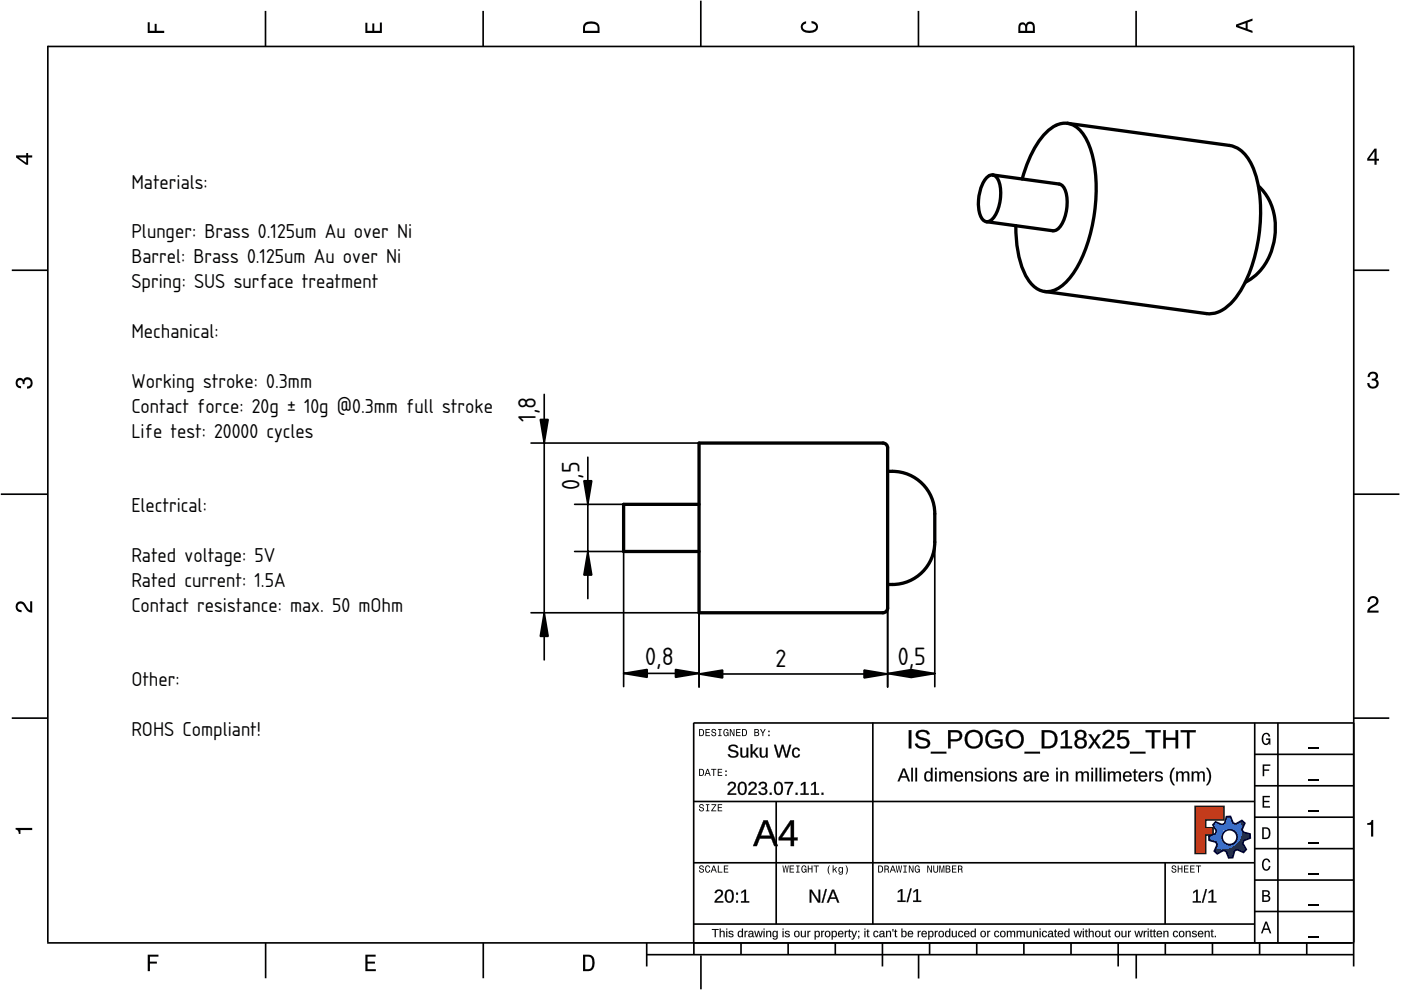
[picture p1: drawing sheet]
<svg xmlns="http://www.w3.org/2000/svg" width="297mm" height="210mm" viewBox="0 0 297 210" stroke-linecap="round" stroke-linejoin="round" font-family="sans-serif">
<defs><g id="words">
<g font-size="5">
<text x="113.6" y="89.5" transform="rotate(-90 113.6 89.5)">1,8</text>
<text x="122.9" y="103.8" transform="rotate(-90 122.9 103.8)">0,5</text>
<text x="136.8" y="141">0,8</text>
<text x="164.4" y="141.4">2</text>
<text x="190.4" y="141.1">0,5</text>
</g>
<g font-size="4">
<text x="27.9" y="40">Materials:</text>
<text x="27.9" y="50.6">Plunger: Brass 0.125um Au over Ni</text>
<text x="27.9" y="55.8">Barrel: Brass 0.125um Au over Ni</text>
<text x="27.9" y="61.1">Spring: SUS surface treatment</text>
<text x="27.9" y="71.7">Mechanical:</text>
<text x="27.9" y="82.2">Working stroke: 0.3mm</text>
<text x="27.9" y="87.5">Contact force: 20g ± 10g @0.3mm full stroke</text>
<text x="27.9" y="92.8">Life test: 20000 cycles</text>
<text x="27.9" y="108.6">Electrical:</text>
<text x="27.9" y="119.2">Rated voltage: 5V</text>
<text x="27.9" y="124.4">Rated current: 1.5A</text>
<text x="27.9" y="129.7">Contact resistance: max. 50 mOhm</text>
<text x="27.9" y="145.5">Other:</text>
<text x="27.9" y="156.1">ROHS Compliant!</text>
</g>
</g></defs>
<g fill="none" stroke="#000" stroke-width=".35">
<path d="M10.1 9.7v190.1M10.1 9.9h277M56.3 2.3v7.5M102.4 2.3v7.5M148.6 .1v9.8M194.7 2.3v7.5M240.9 2.3v7.5M287 9.7v195.2M2.5 57.3h7.5M287.1 57.3h7.4M.2 104.8h10M287 104.8h9.7"/>
<path d="M2.5 152.3h7.5M147 153.3h140.1M147.1 153.3v49.1M185.1 153.2v42.8M266 159.9h21M266 153.3v46.7M270.9 153.3v46.7M287.1 152.3h7.4M147 169.9h119M164.6 169.9v26M266 179.9h21M266 173.3h21"/>
<path d="M266 166.6h21M10 199.9h277.1M56.3 199.9v7.5M102.5 199.9v7.5M137.1 199.9v5M147 195.9h119M147 182.9h119M157.1 199.9v2.5M167.1 199.9v2.5M177.1 199.9v2.5M187.1 199.9v5M197.1 199.9v2.5"/>
<path d="M207.1 199.9v2.5M217.1 199.9v2.5M227.1 199.9v2.5M237.1 199.9v5M247 182.9v13M247.1 199.9v2.5M257.1 199.9v2.5M266 193.3h21M266 186.6h21M267.1 199.9v2.5M277.1 199.9v2.5M137.1 202.4h150"/>
<path d="M148.6 202.6v7.2M194.8 202.4v5.1M240.9 202.4v5.1"/>
</g>
<g fill="#000">
<path d="M31.3 4.7h.4v1.8h1.1v-1.4h.4v1.4h1.6v.5h-3.5z" fill-rule="evenodd"/>
<path d="M77.5 4.8h.4v1.7h1v-1.5h.5v1.5h1.1v-1.7h.5v2.2h-3.5z" fill-rule="evenodd"/>
<path d="M124.1 4.9a2.19 2.19 0 0 0-.5 2.1h3.5v-1.2a1.42 1.42 0 0 0-1.7-1.3zM124.3 5.2a2.14 2.14 0 0 1 2.3 .3l.1 1h-2.7l.1-1z" fill-rule="evenodd"/>
<path d="M170.1 4.9l.8-.4v.5a.7 .7 0 0 0-.7 .5 .7 .7 0 0 0 .3 .8 1.69 1.69 0 0 0 2.5-.6 .9 .9 0 0 0-.9-.8v-.5a1.24 1.24 0 0 1 1.3 1.1 1.24 1.24 0 0 1-1 1.4 2.22 2.22 0 0 1-2.5-.7l-.1-.5z" fill-rule="evenodd"/>
<path d="M216.1 5l-.2 .8v1.2h3.5v-1.3a.98 .98 0 0 0-.7-1.1 .98 .98 0 0 0-1.2 .6 .84 .84 0 0 0-1.4-.2zM216.4 5.3a.54 .54 0 0 1 .7-.1 .54 .54 0 0 1 .3 .6v.7h-1.1zM217.9 5.2a.62 .62 0 0 1 .7-.1 .62 .62 0 0 1 .4 .6v.8h-1.2z" fill-rule="evenodd"/>
<path d="M262.1 5.2v.5l3.5 1.3v-.5l-1.1-.3v-1.4l1.1-.4v-.5zM262.6 5.5l1.5-.6v1.1z" fill-rule="evenodd"/>
<path d="M3.4 32.9v.5l2.1 1.5h.5v-1.5h.8v-.5h-.8v-.5h-.4v.5zM4 33.4h1.6v1.1z" fill-rule="evenodd"/>
<path d="M291.4 31.5l-1.5 2.1v.5h1.5v.8h.5v-.8h.5v-.4h-.5v-2.2zM291.4 32.1v1.6h-1.1z" fill-rule="evenodd"/>
<path d="M3.6 80.4a.86 .86 0 0 1 1.4 .1 1.06 1.06 0 0 1 1.2-.5 1.06 1.06 0 0 1 .7 1.2 1.1 1.1 0 0 1-1.2 1.2v-.4a.71 .71 0 0 0 .8-1 .71 .71 0 0 0-1.3-.1v.6h-.4a.61 .61 0 0 0-.3-.8 .61 .61 0 0 0-.8 .2 .61 .61 0 0 0 .2 .8l.6 .2v.4a1.15 1.15 0 0 1-1.2-.6 1.15 1.15 0 0 1 .3-1.3z" fill-rule="evenodd"/>
<path d="M290.3 79.1a1.08 1.08 0 0 1 1.3-.2 1.08 1.08 0 0 1 .5 1.3l-.4 .2a1.06 1.06 0 0 1 .6 1.3 1.06 1.06 0 0 1-1.2 .7 1.1 1.1 0 0 1-1.2-1.2h.4a.71 .71 0 0 0 1 .8 .71 .71 0 0 0 .1-1.3h-.6v-.4a.61 .61 0 0 0 .8-.3 .61 .61 0 0 0-.2-.8 .61 .61 0 0 0-.8 .2l-.2 .5h-.4z" fill-rule="evenodd"/>
<path d="M3.6 127.8a1.22 1.22 0 0 1 2 .7l.4 .6 .4 .3v-1.9h.4v2.4a1.8 1.8 0 0 1-1.7-1.4 .71 .71 0 0 0-.9-.5 .71 .71 0 0 0-.5 .8 .71 .71 0 0 0 .9 .6v.4a1.18 1.18 0 0 1-1.2-.6 1.18 1.18 0 0 1 .2-1.4z" fill-rule="evenodd"/>
<path d="M290.3 126.7a1.18 1.18 0 0 1 1.9 .3 1.18 1.18 0 0 1-1 1.7l-.5 .3-.3 .5h1.9v.4h-2.4a1.8 1.8 0 0 1 1.4-1.7 .71 .71 0 0 0 .5-.9 .71 .71 0 0 0-.9-.5 .71 .71 0 0 0-.5 .8h-.4z" fill-rule="evenodd"/>
<path d="M148.2 154.6v1.5h.5a.77 .77 0 0 0 .6-.8 .77 .77 0 0 0-.6-.7zM148.4 154.8a.58 .58 0 0 1 .7 .5 .58 .58 0 0 1-.7 .6zM149.6 154.6v1.5h.9v-.2h-.7v-.5h.6v-.2h-.6v-.4h.7v-.2zM151 154.7a.53 .53 0 0 0 0 .6 .53 .53 0 0 0 .6 .2 .32 .32 0 0 1-.3 .5 .32 .32 0 0 1-.3-.4h-.2a.5 .5 0 0 0 .7 .5 .5 .5 0 0 0 .1-.8l-.4-.1a.28 .28 0 0 1-.1-.4 .28 .28 0 0 1 .4-.1 .28 .28 0 0 1 .1 .3h.2a.51 .51 0 0 0-.3-.4 .51 .51 0 0 0-.5 .1zM152.3 154.6v.2h.2v1.1h-.2v.2h.7v-.2h-.3v-1.1h.3v-.2zM153.5 154.7a.81 .81 0 0 0 .5 1.4l.3-.2 .2 .2v-.8h-.6v.1h.4l-.2 .5a.6 .6 0 0 1-.5-.6 .6 .6 0 0 1 .4-.6l.2 .3h.2l-.1-.3a.53 .53 0 0 0-.8 0zM154.7 154.6v1.5h.2v-1.3l.6 1.3h.2v-1.5h-.2v1.2l-.5-1.2zM156.1 154.6v1.5h.9v-.2h-.7v-.5h.6v-.2h-.6v-.4h.7v-.2zM157.3 154.6v1.5h.5a.77 .77 0 0 0 .6-.8 .77 .77 0 0 0-.6-.7zM157.5 154.8a.58 .58 0 0 1 .7 .5 .58 .58 0 0 1-.7 .6zM159.9 154.6v1.5h.6a.42 .42 0 0 0 .5-.3 .42 .42 0 0 0-.3-.5l.2-.2-.1-.4zM160.1 154.8h.3a.23 .23 0 0 1 .3 .2 .23 .23 0 0 1-.3 .2h-.3zM160.1 155.4h.4a.26 .26 0 0 1 .3 .2 .26 .26 0 0 1-.3 .3h-.4zM161.1 154.6l.5 .9v.6h.2v-.6l.5-.9h-.2l-.4 .7-.3-.7zM162.9 155.8v.3h.3v-.3zM162.9 154.9v.3h.3v-.3z" fill-rule="evenodd"/>
<path d="M267.8 155.7a.85 .85 0 0 1 .9-.3 .85 .85 0 0 1 .6 .8h-.3l-.1-.3a.49 .49 0 0 0-.4-.3 .49 .49 0 0 0-.5 .3 1.2 1.2 0 0 0 .4 1.8 .66 .66 0 0 0 .6-.8h-.6v-.3h.9v1.3h-.1l-.1-.3-.3 .3a.85 .85 0 0 1-1.2-.7v-1.1z" fill-rule="evenodd"/>
<path d="M3.3 175.5h3.5v.5h-2.5v.8h-.3a.77 .77 0 0 0-.7-.9z" fill-rule="evenodd"/>
<path d="M148.4 170.6a.53 .53 0 0 0 0 .6 .53 .53 0 0 0 .6 .2 .32 .32 0 0 1-.3 .5 .32 .32 0 0 1-.3-.4h-.2a.5 .5 0 0 0 .7 .6 .5 .5 0 0 0 .1-.9l-.4-.1a.28 .28 0 0 1-.1-.4 .28 .28 0 0 1 .4-.1 .28 .28 0 0 1 .1 .4h.2a.51 .51 0 0 0-.3-.5 .51 .51 0 0 0-.5 .1zM149.7 170.5v.2h.2v1.1h-.2v.2h.7v-.2h-.3v-1.1h.3v-.2zM150.8 170.5v.2h.8l-.8 1.3h1.1v-.2h-.9l.9-1.3zM152.2 170.5v1.5h.9v-.2h-.7v-.5h.6v-.2h-.6v-.4h.7v-.2z" fill-rule="evenodd"/>
<path d="M148.2 163v1.5h.5a.77 .77 0 0 0 .6-.7 .77 .77 0 0 0-.6-.8zM148.4 163.2a.57 .57 0 0 1 .7 .6 .57 .57 0 0 1-.7 .5zM149.9 163l-.5 1.5h.2l.1-.4h.6l.2 .4h.2l-.6-1.5zM150 163.2l.3 .7h-.5zM150.8 163v.2h.4v1.3h.2v-1.3h.5v-.2zM152.2 163v1.5h.9v-.2h-.7v-.5h.6v-.2h-.6v-.4h.7v-.2zM153.8 164.2v.3h.3v-.3zM153.8 163.4v.3h.3v-.3z" fill-rule="evenodd"/>
<path d="M253.4 171h6.1v2.8h-3.9v1.7h1.6v1.5h-1.6v4h-2.2z" fill-rule="evenodd"/>
<path d="M257.7 174.3l-.5 .6 .7 1.3-.2 .6-1.4 .5v.9l1.5 .4 .3 .5-.7 1.4 .7 .5 1.3-.7 .6 .2 .5 1.4 .9-.1 .3-1.4 .6-.3 1.4 .6 .5-.6-.7-1.3 .2-.6 1.4-.5-.1-.9-1.4-.4-.3-.5 .6-1.4-.6-.6-1.3 .8-.6-.2-.5-1.4h-.9l-.4 1.5-.5 .2zM259.1 177.5a1.6 1.6 0 0 1 3.2 0 1.6 1.6 0 0 1-3.2 0z" fill-rule="evenodd"/>
<path d="M267.7 168.7h1.5v.3h-1.2v.8h1.1v.3h-1.1v.8h1.3v.3h-1.6z" fill-rule="evenodd"/>
<path d="M267.7 162.1h1.6v.3h-1.3v.7h1.1v.3h-1.1v1.2h-.3z" fill-rule="evenodd"/>
<path d="M267.6 175.4v2.5h.8a1.37 1.37 0 0 0 .7-2.2 1.56 1.56 0 0 0-1.5-.3zM267.9 175.7a.98 .98 0 0 1 1.2 .7 .98 .98 0 0 1-.7 1.2h-.5z" fill-rule="evenodd"/>
<path d="M289.9 174.5a.77 .77 0 0 0 .9-.6h.4v3.5h-.5v-2.5h-.8z" fill-rule="evenodd"/>
<path d="M148.4 183.6a.53 .53 0 0 0 0 .6 .53 .53 0 0 0 .6 .2 .32 .32 0 0 1-.3 .5 .32 .32 0 0 1-.3-.4h-.2a.5 .5 0 0 0 .7 .6 .5 .5 0 0 0 .1-.9l-.4-.1a.28 .28 0 0 1-.1-.4 .28 .28 0 0 1 .4-.1 .28 .28 0 0 1 .1 .4h.2a.51 .51 0 0 0-.3-.5 .51 .51 0 0 0-.5 .1zM149.6 183.7l-.1 .2a.67 .67 0 0 0 .1 .9 .67 .67 0 0 0 .8 .1l.2-.4h-.2l-.2 .3a.6 .6 0 0 1-.5-.5 .6 .6 0 0 1 .4-.6l.3 .3h.2l-.2-.4a.5 .5 0 0 0-.8 .1zM151.2 183.5l-.5 1.5h.2l.1-.4h.6l.2 .4h.2l-.6-1.5zM151.3 183.7l.3 .7h-.5zM152.2 183.5v1.5h1v-.2h-.8v-1.3zM153.5 183.5v1.5h.9v-.2h-.7v-.5h.6v-.2h-.6v-.4h.7v-.2z" fill-rule="evenodd"/>
<path d="M165.9 183.5l.3 1.5h.1l.3-1.3 .2 1.3h.2l.2-1.5h-.1l-.2 1.3-.2-1.3h-.2l-.2 1.3-.2-1.3zM167.4 183.5v1.5h1v-.2h-.8v-.5h.7v-.2h-.7v-.4h.7v-.2zM168.8 183.5v.2h.3v1.1h-.3v.2h.7v-.2h-.2v-1.1h.2v-.2zM170.1 183.7a.82 .82 0 0 0 .5 1.3l.3-.2 .1 .2v-.8h-.5v.2h.3l-.2 .4a.6 .6 0 0 1-.5-.5 .6 .6 0 0 1 .5-.6l.2 .3h.2l-.2-.4a.53 .53 0 0 0-.7 .1zM171.3 183.5v1.5h.2v-.7h.6v.7h.2v-1.5h-.2v.6h-.6v-.6zM172.5 183.5v.2h.5v1.3h.2v-1.3h.4v-.2zM175.8 183.5a1.35 1.35 0 0 0 .2 1.9 1.84 1.84 0 0 1 0-1.9zM176.5 183.5v1.5h.2v-.4l.2-.2 .4 .6h.2l-.4-.7 .4-.5h-.2l-.6 .6v-.9zM177.9 184a.59 .59 0 0 0-.2 .7 .59 .59 0 0 0 .7 .3l.1-.2a.31 .31 0 0 1-.1 .5 .31 .31 0 0 1-.4-.2h-.2a.47 .47 0 0 0 .5 .4 .47 .47 0 0 0 .4-.5v-1.2h-.2v.2l-.3-.2zM178 184.1l.1-.1a.42 .42 0 0 1 .4 .4 .42 .42 0 0 1-.4 .5l-.1-.3zM179.3 183.5a1.85 1.85 0 0 1 0 1.9 1.22 1.22 0 0 0 0-1.9z" fill-rule="evenodd"/>
<path d="M186.2 183.5v1.5h.5a.77 .77 0 0 0 .6-.7 .77 .77 0 0 0-.6-.8zM186.4 183.7a.58 .58 0 0 1 .6 .6 .58 .58 0 0 1-.6 .5zM187.5 183.5v1.5h.2v-.6a.45 .45 0 0 1 .5 .1 .45 .45 0 0 1 .1 .5h.2l-.2-.7a.42 .42 0 0 0 .1-.5 .42 .42 0 0 0-.4-.3zM187.7 183.7h.2a.26 .26 0 0 1 .4 .3 .26 .26 0 0 1-.4 .2h-.2zM189.2 183.5l-.6 1.5h.2l.2-.4h.6l.1 .4h.2l-.5-1.5zM189.3 183.7l.2 .7h-.4zM189.9 183.5l.3 1.5h.2l.2-1.3 .2 1.3h.2l.3-1.5h-.2l-.2 1.3-.2-1.3h-.2l-.2 1.3-.2-1.3zM191.5 183.5v.2h.3v1.1h-.3v.2h.8v-.2h-.3v-1.1h.3v-.2zM192.7 183.5v1.5h.2v-1.2l.5 1.2h.3v-1.5h-.2v1.2l-.6-1.2zM194.1 183.7a.81 .81 0 0 0 .5 1.3l.3-.2 .1 .2v-.8h-.5v.2h.3l-.2 .4a.6 .6 0 0 1-.5-.5 .6 .6 0 0 1 .5-.6l.2 .3h.2l-.2-.4a.53 .53 0 0 0-.7 .1zM196.6 183.5v1.5h.2v-1.2l.6 1.2h.2v-1.5h-.2v1.2l-.6-1.2zM197.9 183.5v.9a.52 .52 0 0 0 .5 .6 .52 .52 0 0 0 .5-.6v-.9h-.2v.9a.33 .33 0 0 1-.3 .5 .33 .33 0 0 1-.3-.5v-.9zM199.2 183.5v1.5h.1v-1.4l.3 1.4h.2l.3-1.4v1.4h.1v-1.5h-.2l-.3 1.3-.3-1.3zM200.5 183.5v1.5h.6a.42 .42 0 0 0 .4-.3 .42 .42 0 0 0-.2-.5l.2-.2-.1-.4zM200.7 183.7h.3a.23 .23 0 0 1 .3 .2 .23 .23 0 0 1-.3 .2h-.3zM200.7 184.3h.3a.26 .26 0 0 1 .3 .3 .26 .26 0 0 1-.3 .2h-.3zM201.8 183.5v1.5h1v-.2h-.8v-.5h.7v-.2h-.7v-.4h.8v-.2zM203.1 183.5v1.5h.2v-.6a.45 .45 0 0 1 .5 .1 .45 .45 0 0 1 .1 .5h.2l-.2-.7a.42 .42 0 0 0 .1-.5 .42 .42 0 0 0-.4-.3zM203.3 183.7h.3a.26 .26 0 0 1 .3 .3 .26 .26 0 0 1-.4 .2h-.2z" fill-rule="evenodd"/>
<path d="M248.5 183.6a.53 .53 0 0 0 0 .6 .53 .53 0 0 0 .6 .2 .32 .32 0 0 1-.2 .5 .32 .32 0 0 1-.3-.4h-.2a.5 .5 0 0 0 .6 .6 .5 .5 0 0 0 .2-.9l-.4-.1a.28 .28 0 0 1-.1-.4 .28 .28 0 0 1 .3-.1 .28 .28 0 0 1 .2 .4h.2a.51 .51 0 0 0-.3-.5 .51 .51 0 0 0-.6 .1zM249.7 183.5v1.5h.2v-.7h.6v.7h.2v-1.5h-.2v.6h-.6v-.6zM251 183.5v1.5h1v-.2h-.8v-.5h.7v-.2h-.7v-.4h.8v-.2zM252.3 183.5v1.5h1v-.2h-.8v-.5h.7v-.2h-.7v-.4h.8v-.2zM253.5 183.5v.2h.5v1.3h.2v-1.3h.5v-.2z" fill-rule="evenodd"/>
<path d="M268.3 195.4l-1 2.5h.4l.2-.7h1l.3 .7h.3l-.9-2.5zM268.4 195.8l.4 1.1h-.7z" fill-rule="evenodd"/>
<path d="M267.6 188.7v2.5h1a.7 .7 0 0 0 .7-.5 .7 .7 0 0 0-.4-.8 .61 .61 0 0 0 .3-.8 .61 .61 0 0 0-.7-.4zM267.9 189h.6a.38 .38 0 0 1 .4 .4 .38 .38 0 0 1-.5 .4h-.5zM267.9 190.1h.6a.44 .44 0 0 1 .5 .4 .44 .44 0 0 1-.5 .4h-.6z" fill-rule="evenodd"/>
<path d="M267.8 182.3a.85 .85 0 0 1 .9-.3 .85 .85 0 0 1 .6 .8h-.3l-.1-.2a.47 .47 0 0 0-.4-.3 .47 .47 0 0 0-.4 .3 1.21 1.21 0 0 0 .4 1.7 .64 .64 0 0 0 .5-.7h.4a.89 .89 0 0 1-.8 1 .89 .89 0 0 1-1-.7v-1.1z" fill-rule="evenodd"/>
<path d="M31.3 202.4h2.3v.4h-1.8v1.1h1.5v.4h-1.5v1.6h-.5z" fill-rule="evenodd"/>
<path d="M77.5 202.4h2.1v.4h-1.7v1.1h1.6v.4h-1.6v1.2h1.8v.4h-2.2z" fill-rule="evenodd"/>
<path d="M123.6 202.4v3.5h1.2a1.42 1.42 0 0 0 1.3-1.7 1.38 1.38 0 0 0-1.3-1.8zM124.1 202.8l1 .1a1.89 1.89 0 0 1 0 2.5l-1 .1z" fill-rule="evenodd"/>
</g>
<path d="M277.3 158.6h2.2M277.3 178.6h2.2M277.3 172h2.2M277.3 165.3h2.2M277.3 198.6h2.2M277.3 192h2.2M277.3 185.3h2.2" fill="none" stroke="#000" stroke-width=".25"/>
<g fill="#000">
<path d="M154.6 158.2a1.22 1.22 0 0 1 1.9 .3l-.4 .1a.71 .71 0 0 0-.7-.4 .71 .71 0 0 0-.6 .5l.7 .4a.82 .82 0 0 1 1 .8 .82 .82 0 0 1-1.1 .7 .98 .98 0 0 1-1.1-.6l.4-.1a.85 .85 0 0 0 .7 .5 .85 .85 0 0 0 .8-.5 1.92 1.92 0 0 0-1.5-.7l-.2-.5zM157 158.5h.3v1.4a.49 .49 0 0 0 .6 .5 .49 .49 0 0 0 .4-.7v-1.2h.3v2.1h-.3v-.3a.69 .69 0 0 1-.8 .3 .69 .69 0 0 1-.5-.7zM159.2 157.8h.3v1.7l.9-1h.4l-.8 .9 .8 1.2h-.4l-.6-.9-.3 .2v.7h-.3zM161.1 158.5h.3v1.4a.49 .49 0 0 0 .6 .5 .49 .49 0 0 0 .4-.7v-1.2h.3v2.1h-.3v-.3a.69 .69 0 0 1-.8 .3 .69 .69 0 0 1-.5-.7zM164.1 157.9h.4l.6 2.4 .7-2.4h.3l.6 2.4 .7-2.4h.3l-.7 2.7h-.5l-.6-2.3-.6 2.3h-.4zM168.2 158.8a.84 .84 0 0 1 1.4 .3h-.4a.53 .53 0 0 0-.7-.3 .53 .53 0 0 0-.2 .8 .53 .53 0 0 0 .2 .7 .53 .53 0 0 0 .8-.3h.3a.86 .86 0 0 1-1 .6 .86 .86 0 0 1-.7-1z"/>
<path d="M154.5 158.2a1.24 1.24 0 0 1 2 .3l-.4 .1a.7 .7 0 0 0-.6-.4 .7 .7 0 0 0-.7 .5l.3 .2a1.87 1.87 0 0 1 1.5 .8 1.03 1.03 0 0 1-1.6 .9 .75 .75 0 0 1-.7-.7h.4a.85 .85 0 0 0 1.5 0 .71 .71 0 0 0-.8-.5 .82 .82 0 0 1-.9-1.2zM154.6 158.2a.87 .87 0 0 0 1 1.2 .54 .54 0 0 1 .6 .6 .54 .54 0 0 1-.7 .4l-.6-.1-.2-.4-.4 .1a1.31 1.31 0 0 0 2.2 .1 .85 .85 0 0 0-1-1 .51 .51 0 0 1-.7-.4 .51 .51 0 0 1 .7-.6l.4 .1 .2 .4 .4-.1a1.18 1.18 0 0 0-1.9-.3zM157 158.5h.4v1.4a.47 .47 0 0 0 .5 .5 .47 .47 0 0 0 .4-.7v-1.2h.4v2.1h-.4v-.3a.7 .7 0 0 1-.8 .3 .7 .7 0 0 1-.5-.7zM157 158.5v1.4a.69 .69 0 0 0 .6 .7 .69 .69 0 0 0 .7-.4v.4h.3v-2.1h-.3v1.2a.52 .52 0 0 1-.4 .7 .52 .52 0 0 1-.6-.5v-1.4zM159.1 157.8h.4v1.7l.9-1h.5l-.9 .9 .9 1.2h-.5l-.6-.9-.3 .2v.7h-.4zM159.2 157.8v2.8h.3v-.7l.3-.3 .6 1h.4l-.9-1.2 .9-.9h-.4l-.9 1.1v-1.8zM161.1 158.5h.4v1.4a.47 .47 0 0 0 .5 .5 .47 .47 0 0 0 .4-.7v-1.2h.4v2.1h-.4v-.3a.7 .7 0 0 1-.8 .3 .7 .7 0 0 1-.5-.7zM161.1 158.5v1.4a.69 .69 0 0 0 .6 .7 .69 .69 0 0 0 .7-.4v.4h.3v-2.1h-.3v1.2a.52 .52 0 0 1-.4 .7 .52 .52 0 0 1-.6-.5v-1.4zM164.1 157.9h.4l.6 2.4 .6-2.4h.4l.6 2.4 .6-2.4h.5l-.8 2.7h-.5l-.6-2.3-.6 2.3h-.4zM164.1 157.9l.8 2.7h.4l.6-2.3 .6 2.3h.5l.7-2.7h-.3l-.6 2.4-.7-2.4h-.3l-.7 2.4-.6-2.4zM168.1 158.8a.85 .85 0 0 1 .9-.3 .85 .85 0 0 1 .6 .6l-.4 .1a.51 .51 0 0 0-.7-.4 .51 .51 0 0 0-.2 .8 .52 .52 0 0 0 .3 .7 .52 .52 0 0 0 .7-.4l.3 .1a.8 .8 0 0 1-1.3 .5l-.4-.6v-.7zM168.2 158.8a1.03 1.03 0 0 0-.2 1.3 1.03 1.03 0 0 0 1.2 .4l.4-.5h-.3a.5 .5 0 0 1-.6 .4 .5 .5 0 0 1-.4-.6 .66 .66 0 0 1 0-.8 .66 .66 0 0 1 .8-.1l.1 .2h.4a.83 .83 0 0 0-1.4-.3z"/>
<path d="M192.7 154.8h.5v3.9h-.5zM192.7 154.8v3.9h.5v-3.9zM194.3 155.2a1.8 1.8 0 0 1 2.8 .4l-.5 .2a1.06 1.06 0 0 0-.9-.6 1.06 1.06 0 0 0-1 .6 1.67 1.67 0 0 0 1.6 .7 1.1 1.1 0 0 1 .9 1.3 1.1 1.1 0 0 1-1.2 .9h-.4a1.33 1.33 0 0 1-1.6-1l.5-.1a1.26 1.26 0 0 0 2.1 .2 .93 .93 0 0 0-1.1-.9 1.17 1.17 0 0 1-1.2-1.7zM194.4 155.2a1.22 1.22 0 0 0 1.3 1.7 .75 .75 0 0 1 .8 .3 .75 .75 0 0 1-.1 1 1.41 1.41 0 0 1-1.9-.6l-.5 .1a1.87 1.87 0 0 0 3.1 .2 1.22 1.22 0 0 0-1.4-1.4v-.1a.74 .74 0 0 1-.8-.2 .74 .74 0 0 1 0-.9 1.23 1.23 0 0 1 1.7 .4l.5-.1a1.72 1.72 0 0 0-2.7-.4zM197.3 159.4h3.4v.4h-3.4zM197.4 159.4v.4h3.2v-.4zM201 154.8h1.6a1.21 1.21 0 0 1 1.4 1.2 1.21 1.21 0 0 1-1.3 1.2h-1.2l.1 1.5h-.6zM201 154.8v3.9h.5v-1.6h1.2a1.16 1.16 0 0 0 1.3-1.1 1.16 1.16 0 0 0-1.4-1.2zM201.5 155.2v1.5h1.1a.74 .74 0 0 0 .8-.7 .74 .74 0 0 0-.8-.7zM201.5 155.2h1.1a.8 .8 0 0 1 .9 .8 .8 .8 0 0 1-.9 .8h-1.1zM205 155.3a2.01 2.01 0 0 1 3 .1 2.01 2.01 0 0 1-.5 3 2.01 2.01 0 0 1-2.8-.8l-.1-1.3zM205.1 155.3a1.99 1.99 0 0 0-.3 2.4 1.99 1.99 0 0 0 2.2 .9 1.97 1.97 0 0 0 1.1-2.8 1.97 1.97 0 0 0-3-.5zM205.5 155.6a1.54 1.54 0 0 0-.3 1.9 1.54 1.54 0 0 0 1.8 .7 1.53 1.53 0 0 0 .7-2.1 1.53 1.53 0 0 0-2-.7zM205.4 155.6a1.54 1.54 0 0 1 2.5 .8 1.54 1.54 0 0 1-1.8 1.9 1.7 1.7 0 0 1-.7-2.7zM209.4 155.3a2 2 0 0 1 3.1 .4l-.5 .1a1.43 1.43 0 0 0-2-.4 1.43 1.43 0 0 0-.4 2 1.61 1.61 0 0 0 2.5 .5v-.7h-1.2v-.5h1.7v1.4a2.13 2.13 0 0 1-3.1 .2 2.13 2.13 0 0 1-.1-3zM209.4 155.3a2.06 2.06 0 0 0 .1 2.9 2.06 2.06 0 0 0 2.8 0l.3-.1v-1.4h-1.7v.5l1.2-.1v.8a1.59 1.59 0 0 1-2.7-.7 1.59 1.59 0 0 1 1.9-2l.4 .2 .3 .4 .5-.1a1.99 1.99 0 0 0-3.1-.4zM213.7 155.3a2.01 2.01 0 0 1 3 .1 2.01 2.01 0 0 1-.5 3 2.01 2.01 0 0 1-2.9-.8l-.1-1.3zM213.8 155.3a1.99 1.99 0 0 0-.3 2.4 1.99 1.99 0 0 0 2.2 .9 1.97 1.97 0 0 0 1.1-2.8 1.97 1.97 0 0 0-3-.5zM214.2 155.6a1.54 1.54 0 0 0-.3 1.9 1.54 1.54 0 0 0 1.8 .7 1.53 1.53 0 0 0 .7-2.1 1.53 1.53 0 0 0-2.1-.7zM214.1 155.6a1.54 1.54 0 0 1 2.5 .8 1.54 1.54 0 0 1-1.8 1.9 1.7 1.7 0 0 1-.7-2.7zM217.2 159.4h3.3v.4h-3.3zM217.2 159.4v.4h3.3v-.4zM220.9 154.8a3.7 3.7 0 0 1 2.8 .5 1.99 1.99 0 0 1 .4 2.1 1.99 1.99 0 0 1-1.8 1.3h-1.4zM220.9 154.8v3.9l1.4-.1a1.9 1.9 0 0 0 1.9-1.9 1.9 1.9 0 0 0-2-1.9zM221.4 155.2v3h.9a1.48 1.48 0 0 0 1.3-1.5 1.48 1.48 0 0 0-1.5-1.4zM221.4 155.2a1.76 1.76 0 0 1 2.3 1.2 1.47 1.47 0 0 1-1.4 1.9h-.9zM225 155.4l.9-.6h.5v3.4h.9v.5h-2.4v-.5h1v-2.9l-.9 .7zM225 155.4v.5l.9-.7v3.1l-1-.1v.5h2.4v-.5l-1 .1 .1-3.5h-.5zM228.2 155a1.23 1.23 0 0 1 1.5-.2 1.23 1.23 0 0 1 .6 1.4l-.3 .3-.3 .1a1.02 1.02 0 0 1 .8 .9 1.02 1.02 0 0 1-.6 1.1 1.28 1.28 0 0 1-1.6-.1 1.28 1.28 0 0 1-.3-1.6l.6-.3a.92 .92 0 0 1-.7-.7 .92 .92 0 0 1 .3-.9zM228.2 155.1a.96 .96 0 0 0 .4 1.6 1.04 1.04 0 0 0-.7 1.2 1.04 1.04 0 0 0 1.2 .8 1.07 1.07 0 0 0 1.3-.8 1.07 1.07 0 0 0-.8-1.3 .95 .95 0 0 0 .7-1.2 .95 .95 0 0 0-1.2-.6zM228.4 155.8a.7 .7 0 0 0 1.4 0 .7 .7 0 0 0-1.4 0zM228.4 155.7a.75 .75 0 0 1 1.5 0 .75 .75 0 0 1-1.5 0zM228.3 157.6a.8 .8 0 0 0 1.6 0 .8 .8 0 0 0-1.6 0zM228.3 157.6a.83 .83 0 0 1 1.6 0 .83 .83 0 0 1-1.6 0zM230.7 155.7h.6l.8 1.2 .7-1.2h.6l-1.1 1.4 1.2 1.6h-.7l-.7-1.3-.8 1.3h-.6l1.1-1.6zM230.8 155.7l1 1.4-1.1 1.6h.6l.8-1.3 .8 1.3h.5l-1.1-1.6 1-1.4h-.5l-.7 1.2-.8-1.2zM234.1 155a1.23 1.23 0 0 1 1.5-.2 1.23 1.23 0 0 1 .6 1.3l-.4 .6-1.5 1.5h2v.5h-2.6a3.4 3.4 0 0 1 1.7-2.2 .72 .72 0 0 0 0-1.3 .72 .72 0 0 0-1.1 .6h-.6zM234.2 155.1l-.4 .7h.5a.76 .76 0 0 1 1.1-.6 .76 .76 0 0 1 .1 1.3l-1.4 1.3-.4 .5v.4h2.6v-.5l-2.1 .1 1.3-1.3a1.18 1.18 0 0 0 .5-1.8 1.18 1.18 0 0 0-1.8-.1zM237 154.8h2.2v.5l-1.7-.1-.1 1.3a1.31 1.31 0 0 1 2.1 .8 1.31 1.31 0 0 1-1.8 1.4l-.5-.2-.3-.4-.1-.3 .5-.1a.84 .84 0 0 0 1.2 .4 .84 .84 0 0 0 .2-1.3 .84 .84 0 0 0-1.3 .1h-.5zM237 154.8l-.1 2.1h.5a.88 .88 0 0 1 1.3-.1 .88 .88 0 0 1-.2 1.4 .88 .88 0 0 1-1.2-.5l-.5 .1a1.3 1.3 0 0 0 2.1 .7 1.3 1.3 0 0 0-.4-2.2h-.6l-.5 .2 .1-1.3h1.7v-.4zM239.6 159.4h3.3v.4h-3.3zM239.6 159.4v.4h3.2v-.4zM242.9 154.8h3.2v.5l-1.4-.1 .1 3.5h-.6v-3.5l-1.3 .1zM242.9 154.8v.4h1.4l-.1 3.5h.5v-3.5h1.4v-.4zM246.6 154.8h.6v1.6h2v-1.6h.6v3.9h-.6v-1.8h-2v1.8h-.6zM246.7 154.8v3.9h.5l-.1-1.9h2.2l-.1 1.9h.6v-3.9h-.6l.1 1.7h-2.2l.1-1.7zM250.3 154.8h3.2v.5l-1.3-.1v3.5h-.6l.1-3.5-1.4 .1zM250.4 154.8v.4h1.3v3.5h.5v-3.5h1.3v-.4z"/>
<path d="M192.7 154.8h.5v3.9h-.5zM194.3 155.2a1.77 1.77 0 0 1 2.8 .4l-.5 .1a1.08 1.08 0 0 0-1-.6 1.08 1.08 0 0 0-.9 .7 1.68 1.68 0 0 0 1.6 .8 1.07 1.07 0 0 1 .9 1.2 1.07 1.07 0 0 1-1.2 .9h-.4a1.47 1.47 0 0 1-1.6-1l.5-.1a1.3 1.3 0 0 0 2.2 .2 .95 .95 0 0 0-1.2-.9 1.14 1.14 0 0 1-1.2-1.7zM197.4 159.4h3.2v.4h-3.2zM201 154.8h1.6a1.18 1.18 0 0 1 1.4 1.2 1.18 1.18 0 0 1-1.3 1.2h-1.2v1.5h-.5zM201.5 155.2v1.5h1.1a.77 .77 0 0 0 .9-.7 .77 .77 0 0 0-.9-.8zM205.1 155.3a1.97 1.97 0 0 1 2.7 .1 1.97 1.97 0 0 1-.1 2.8 1.97 1.97 0 0 1-2.7-.1 2.36 2.36 0 0 1 .1-2.8zM205.4 155.6a1.57 1.57 0 0 0-.2 1.9 1.57 1.57 0 0 0 1.8 .7 1.56 1.56 0 0 0 .7-2.1 1.56 1.56 0 0 0-2.1-.7zM209.4 155.3a2.02 2.02 0 0 1 3.1 .4l-.5 .1a1.41 1.41 0 0 0-1.8-.5 1.41 1.41 0 0 0-.7 1.8 1.54 1.54 0 0 0 2.6 .8v-.7h-1.2v-.5h1.7v1.4a2.1 2.1 0 0 1-3 .2 2.1 2.1 0 0 1-.2-3zM213.7 155.3a1.97 1.97 0 0 1 2.8 .1 1.97 1.97 0 0 1-.1 2.8 1.97 1.97 0 0 1-2.8-.1 2.36 2.36 0 0 1 .1-2.8zM214.1 155.6a1.57 1.57 0 0 0-.2 1.9 1.57 1.57 0 0 0 1.8 .7 1.56 1.56 0 0 0 .7-2.1 1.56 1.56 0 0 0-2.1-.7zM217.2 159.4h3.3v.4h-3.3zM220.9 154.8a3.7 3.7 0 0 1 2.8 .5 1.96 1.96 0 0 1 .4 2.1 1.96 1.96 0 0 1-1.8 1.3h-1.4zM221.4 155.2v3h.9a1.51 1.51 0 0 0 1.4-1.5 1.51 1.51 0 0 0-1.6-1.5zM225 155.4l.9-.6h.5v3.4h.9v.5h-2.4v-.5h1v-2.9l-.9 .6zM228.2 155a1.2 1.2 0 0 1 1.5-.2 1.2 1.2 0 0 1 .6 1.3l-.6 .5a1.07 1.07 0 0 1 .7 1.3 1.07 1.07 0 0 1-1.3 .8 1.07 1.07 0 0 1-1.3-.8 1.07 1.07 0 0 1 .8-1.3 .92 .92 0 0 1-.4-1.6zM228.4 155.8a.71 .71 0 0 0 1.4 0 .71 .71 0 0 0-1.4 0zM228.3 157.6a.8 .8 0 0 0 1.6 0 .8 .8 0 0 0-1.6 0zM230.8 155.7h.5l.8 1.2 .7-1.2h.5l-1 1.4 1.1 1.6h-.5l-.8-1.3-.8 1.3h-.6l1.1-1.6zM234.2 155a1.2 1.2 0 0 1 1.4-.2 1.2 1.2 0 0 1 .6 1.3l-.4 .6-1.5 1.5h2v.5h-2.6a3.2 3.2 0 0 1 1.5-2 .79 .79 0 0 0 .5-1.1 .79 .79 0 0 0-1.2-.3l-.2 .5h-.5zM237 154.8h2.2v.4h-1.7l-.1 1.3a1.3 1.3 0 0 1 2 1 1.3 1.3 0 0 1-1.9 1.1l-.5-.3-.2-.5 .5-.1a.86 .86 0 0 0 1.2 .4 .86 .86 0 0 0 .2-1.3 .86 .86 0 0 0-1.3 .1h-.5zM239.6 159.4h3.2v.4h-3.2zM242.9 154.8h3.2v.4h-1.4v3.5h-.5v-3.5h-1.3zM246.7 154.8h.5v1.6h2v-1.6h.6v3.9h-.6v-1.8h-2v1.8h-.5zM250.4 154.8h3.1v.4h-1.3v3.5h-.5v-3.5h-1.3z"/>
<path d="M154.5 165.9a.91 .91 0 0 1 1.5 .2 .91 .91 0 0 1-.5 1.3l-.8 .8h1.4v.3h-1.9l.2-.5 .5-.6a.78 .78 0 0 0 .5-1.3l-.6 .1-.1 .3h-.4zM154.6 166l-.3 .5h.3a.54 .54 0 0 1 .8-.4 .54 .54 0 0 1 .1 .9l-1 .9-.2 .6h1.8v-.3l-1.5 .1 .4-.6a1.23 1.23 0 0 0 .8-1.7l-.6-.2zM156.8 165.9a1.04 1.04 0 0 1 1.2 .1 1.04 1.04 0 0 1 .3 1.2 1.02 1.02 0 0 1-.4 1.2 1.02 1.02 0 0 1-1.3-.2 2.25 2.25 0 0 1 .2-2.3zM156.9 165.9a1.86 1.86 0 0 0 .2 2.6 1.04 1.04 0 0 0 1.2-1.3 1.01 1.01 0 0 0-.3-1.1 1.01 1.01 0 0 0-1.1-.2zM157 166.2a1.83 1.83 0 0 0 .2 2h.3a1.66 1.66 0 0 0 .1-2.1zM157 166.1l.6-.1a1.68 1.68 0 0 1 0 2.3h-.4a1.72 1.72 0 0 1-.2-2.2zM158.9 165.9a.91 .91 0 0 1 1.5 .2 .91 .91 0 0 1-.6 1.3l-.8 .8h1.5v.3h-1.9l.2-.5 .5-.6a.78 .78 0 0 0 .5-1.3l-.6 .1-.1 .3h-.5zM159 166l-.3 .5h.3a.54 .54 0 0 1 .8-.4 .54 .54 0 0 1 .1 .9l-1 .9-.2 .6h1.8v-.3l-1.5 .1 .4-.6a1.23 1.23 0 0 0 .8-1.7l-.6-.2zM161.1 165.9a.85 .85 0 0 1 1.2-.1 .85 .85 0 0 1 .2 1.1l-.5 .2a.75 .75 0 0 1 .7 .9 .75 .75 0 0 1-.9 .6 .79 .79 0 0 1-1-.8h.4a.55 .55 0 0 0 .6 .4 .55 .55 0 0 0 .5-.6l-.3-.2-.6-.1v-.3a.51 .51 0 0 0 .8-.2 .51 .51 0 0 0-.3-.7 .51 .51 0 0 0-.7 .4h-.4zM161.2 166l-.3 .5h.3a.55 .55 0 0 1 .5-.5 .55 .55 0 0 1 .5 .3 .57 .57 0 0 1-.1 .6 .57 .57 0 0 1-.6 .1v.3a.57 .57 0 0 1 .9 .5 .57 .57 0 0 1-.9 .4l-.3-.4h-.4a.93 .93 0 0 0 1 .7 .93 .93 0 0 0 .8-.9l-.2-.3-.4-.1a.73 .73 0 0 0 .6-1 .73 .73 0 0 0-1.1-.4zM163.2 168.1h.4v.4h-.4zM163.2 168.1v.4h.4v-.4zM164.5 165.9a1.04 1.04 0 0 1 1.2 .1 1.04 1.04 0 0 1 .3 1.2 1.02 1.02 0 0 1-.4 1.2 1.02 1.02 0 0 1-1.3-.2 2.25 2.25 0 0 1 .2-2.3zM164.5 165.9a1.86 1.86 0 0 0 .3 2.6 1.04 1.04 0 0 0 1.2-1.3 1.01 1.01 0 0 0-.3-1.1 1.01 1.01 0 0 0-1.2-.2zM164.7 166.2a1.83 1.83 0 0 0 .2 2h.3a1.66 1.66 0 0 0 0-2.1zM164.7 166.1l.6-.1a1.68 1.68 0 0 1-.1 2.3h-.3a1.72 1.72 0 0 1-.2-2.2zM166.3 165.8h1.9v.3l-.8 1.5-.2 .9h-.4a4 4 0 0 1 1-2.4h-1.5zM166.4 165.8v.3h1.4a4.6 4.6 0 0 0-.9 2.4h.3l.1-1 .8-1.4v-.3zM168.7 168.1h.4v.4h-.4zM168.7 168.1v.4h.4v-.4zM169.8 166.2l.7-.4h.3v2.4h.7v.3h-1.8v-.3h.7l.1-2-.7 .4zM169.8 166.2l.1 .4 .6-.5v2.2l-.8-.1v.3h1.7v-.3l-.6 .1v-2.5h-.3zM172 166.2l.7-.4h.3v2.4h.7v.3h-1.8v-.3h.7v-2l-.6 .4zM172 166.2v.4l.7-.5v2.2l-.8-.1v.3h1.7v-.3l-.6 .1v-2.5h-.3zM174.2 168.1h.4v.4h-.4zM174.2 168.1v.4h.4v-.4z"/>
<path d="M154.6 166a.88 .88 0 0 1 1.3 .1 .88 .88 0 0 1-.5 1.3l-.7 .8h1.4v.3h-1.8a3.7 3.7 0 0 1 1.3-1.7 .52 .52 0 0 0-.3-.8 .52 .52 0 0 0-.7 .5h-.3zM156.8 165.9a1.02 1.02 0 0 1 1.2 .1 1.02 1.02 0 0 1 .3 1.2 1.04 1.04 0 0 1-.3 1.1 1.04 1.04 0 0 1-1.2 .1 2.07 2.07 0 0 1 0-2.5zM157 166.2a1.84 1.84 0 0 0 .2 2h.4a1.67 1.67 0 0 0 0-2.1zM159 166a.88 .88 0 0 1 1.3 .1 .88 .88 0 0 1-.5 1.3l-.8 .8h1.5v.3h-1.8a3.7 3.7 0 0 1 1.3-1.7 .52 .52 0 0 0-.3-.8 .52 .52 0 0 0-.7 .5h-.3zM161.1 165.9a.82 .82 0 0 1 1.1-.1 .82 .82 0 0 1 .3 1.1l-.5 .2a.73 .73 0 0 1 .7 .9 .73 .73 0 0 1-.9 .6l-.8-.4-.2-.4h.4a.57 .57 0 0 0 .6 .5 .57 .57 0 0 0 .5-.7l-.3-.3h-.5v-.3a.53 .53 0 0 0 .7-.3 .53 .53 0 0 0-.3-.7 .53 .53 0 0 0-.7 .5h-.3zM163.2 168.1h.4v.4h-.4zM164.5 165.9a1.02 1.02 0 0 1 1.2 .1 1.02 1.02 0 0 1 .3 1.2 1.04 1.04 0 0 1-.3 1.1 1.04 1.04 0 0 1-1.2 .1 2.07 2.07 0 0 1 0-2.5zM164.7 166.2a1.84 1.84 0 0 0 .2 2h.3a1.67 1.67 0 0 0 0-2.1zM166.4 165.8h1.7v.3l-.7 1.5-.2 .9h-.3a4.3 4.3 0 0 1 .9-2.4h-1.4zM168.7 168.1h.4v.4h-.4zM169.8 166.2l.7-.4h.3v2.4h.6v.3h-1.7v-.3h.7v-2.1l-.6 .5zM172 166.2l.7-.4h.3v2.4h.6v.3h-1.7v-.3h.7v-2.1l-.6 .5zM174.2 168.1h.4v.4h-.4z"/>
<path d="M161.9 173.9h.9l2.2 5.5h-.9l-.6-1.6h-2.4l-.6 1.6h-.9zM161.9 173.9l-2.2 5.5h.7l.6-1.7h2.6l.6 1.7h.7l-2.2-5.5zM162.3 174.5l-1 2.7h2zM162.3 174.4l1.1 2.9h-2.2zM167.6 173.9h.8l-.1 3.7h.8v.6l-.8-.1 .1 1.3h-.8l.1-1.3-2.6 .1v-.6zM167.6 173.9l-2.5 3.7v.5h2.6v1.3h.6v-1.3h.8v-.5h-.8v-3.7zM167.6 174.7l-1.8 2.9h1.9zM167.6 174.7l.1 2.9h-2z"/>
<path d="M161.9 173.9h.8l2.2 5.5h-.7l-.7-1.6h-2.4l-.7 1.6h-.7zM162.3 174.5l-1 2.7h2zM167.6 173.9h.7v3.7h.8v.5h-.8v1.3h-.6v-1.3h-2.6v-.5zM167.7 174.7l-1.9 2.9h1.9z"/>
<path d="M191.4 162.9h.5l1.1 2.8h-.5l-.3-.8h-1.2l-.3 .8h-.4zM191.4 162.9l-1.1 2.8h.4l.3-.9h1.3l.3 .9h.3l-1.1-2.8zM191.6 163.2l-.5 1.4h1zM191.6 163.2l.6 1.4h-1.1zM193.2 162.8h.4v2.9h-.4zM193.2 162.8v2.9h.3v-2.9zM194.1 162.8h.3v2.9h-.3zM194.1 162.8v2.9h.3v-2.9zM196.1 163.8a.76 .76 0 0 1 1.3 .1v-1.1h.3l.1 2.9h-.4v-.4a.81 .81 0 0 1-1.1 .3 .81 .81 0 0 1-.4-1zM196.2 163.8l-.2 .8a.79 .79 0 0 0 .4 1 .79 .79 0 0 0 1-.3v.4h.3v-2.9h-.3v1.1a.73 .73 0 0 0-1.2-.1zM196.5 163.9a1.3 1.3 0 0 0 .1 1.5 .68 .68 0 0 0 .7-.3 .68 .68 0 0 0 0-.8l-.2-.4zM196.5 163.9a.6 .6 0 0 1 .7 0 .6 .6 0 0 1 .2 .7 .6 .6 0 0 1-.5 .9 .6 .6 0 0 1-.6-.9zM198.2 162.8h.4v.4h-.4zM198.2 162.8v.3h.4v-.3zM198.2 163.6h.4v2.1h-.4zM198.2 163.6v2.1h.4v-2.1zM199.1 163.6h.4v.3a.64 .64 0 0 1 .6-.4 .64 .64 0 0 1 .6 .4 .65 .65 0 0 1 .7-.4 .65 .65 0 0 1 .5 .8v1.4h-.4v-1.6a.44 .44 0 0 0-.6-.2 .44 .44 0 0 0-.2 .6v1.2h-.4v-1.6a.44 .44 0 0 0-.6-.2 .44 .44 0 0 0-.2 .6v1.2h-.4zM199.1 163.6v2.1h.4v-1.2a.48 .48 0 0 1 .3-.7 .48 .48 0 0 1 .6 .5l-.1 1.4h.4v-1.2a.48 .48 0 0 1 .3-.7 .48 .48 0 0 1 .6 .5l-.1 1.4h.4v-1.4a.65 .65 0 0 0-.5-.7 .65 .65 0 0 0-.8 .4 .65 .65 0 0 0-.6-.4 .65 .65 0 0 0-.6 .4l.1-.4zM202.5 163.8a.96 .96 0 0 1 1.2-.2 .96 .96 0 0 1 .5 1.1h-1.5a.6 .6 0 0 0 .4 .7 .6 .6 0 0 0 .7-.3l.3 .1a1.02 1.02 0 0 1-1.3 .4 1.02 1.02 0 0 1-.5-1.3zM202.6 163.8a1.08 1.08 0 0 0-.1 1.4 1.08 1.08 0 0 0 1.3 .4l.3-.4-.3-.1a.62 .62 0 0 1-.8 .3 .62 .62 0 0 1-.3-.7h1.5a.93 .93 0 0 0-.5-1.1 .93 .93 0 0 0-1.1 .2zM202.9 164l-.2 .4h1.1a.54 .54 0 0 0-.3-.5 .54 .54 0 0 0-.6 .1zM202.8 164a.57 .57 0 0 1 .7-.2 .57 .57 0 0 1 .3 .6h-1.1zM204.6 163.6h.4v.3a.71 .71 0 0 1 .8-.4 .71 .71 0 0 1 .5 .8v1.4h-.4v-1.4a.49 .49 0 0 0-.5-.5 .49 .49 0 0 0-.4 .7v1.2h-.4zM204.6 163.6v2.1h.4l-.1-1.2a.52 .52 0 0 1 .5-.7 .52 .52 0 0 1 .6 .5l-.1 1.4h.4v-1.4a.7 .7 0 0 0-.6-.7 .7 .7 0 0 0-.8 .4v-.4zM206.9 163.7a.91 .91 0 0 1 1.5 .4h-.4a.47 .47 0 0 0-.5-.3 .47 .47 0 0 0-.4 .4l.3 .2a.77 .77 0 0 1 .8 .2 .77 .77 0 0 1 .1 .8 1.03 1.03 0 0 1-1.7-.2l.4-.1a.56 .56 0 0 0 .5 .3 .56 .56 0 0 0 .5-.4l-.6-.3a.61 .61 0 0 1-.6-.3 .61 .61 0 0 1 .1-.7zM207 163.7a.58 .58 0 0 0-.2 .7 .58 .58 0 0 0 .6 .3l.6 .3a.56 .56 0 0 1-.5 .5 .56 .56 0 0 1-.6-.4l-.2 .1a.93 .93 0 0 0 .8 .5 .93 .93 0 0 0 .9-.6 .67 .67 0 0 0-.8-.6l-.2-.1a.3 .3 0 0 1-.3-.3 .3 .3 0 0 1 .2-.3l.6 .1 .1 .2h.3a.91 .91 0 0 0-1.3-.4zM208.8 162.8h.3v.4h-.3zM208.8 162.8v.3h.3v-.3zM208.8 163.6h.3v2.1h-.3zM208.8 163.6v2.1h.3v-2.1zM209.9 163.7a1.02 1.02 0 0 1 1.2 0 1.02 1.02 0 0 1 .3 1.3 1 1 0 0 1-1.3 .7 1 1 0 0 1-.5-1.5zM209.9 163.7a1.08 1.08 0 0 0-.3 1.4 1.08 1.08 0 0 0 1.4 .5 1.09 1.09 0 0 0 .4-1.3 1.09 1.09 0 0 0-1.2-.7zM210.2 163.9a.94 .94 0 0 0 .3 1.5 .87 .87 0 0 0 .5-.8 .87 .87 0 0 0-.5-.8zM210.2 163.9a.62 .62 0 0 1 .7 0 .62 .62 0 0 1 .2 .7 .63 .63 0 0 1-.6 .9 .63 .63 0 0 1-.6-.9zM211.8 163.6h.4v.3a.71 .71 0 0 1 .8-.4 .71 .71 0 0 1 .6 .8v1.4h-.4v-1.4a.49 .49 0 0 0-.6-.5 .49 .49 0 0 0-.4 .7v1.2h-.4zM211.9 163.6v2.1h.3v-1.2a.52 .52 0 0 1 .4-.7 .52 .52 0 0 1 .6 .5v1.4h.3v-1.4a.7 .7 0 0 0-.5-.7 .7 .7 0 0 0-.8 .4v-.4zM214.2 163.7a.91 .91 0 0 1 1.4 .4h-.3a.47 .47 0 0 0-.5-.3 .47 .47 0 0 0-.4 .4l.2 .2a.77 .77 0 0 1 .8 .2 .77 .77 0 0 1 .1 .8 1.03 1.03 0 0 1-1.6-.2l.3-.1a.56 .56 0 0 0 .6 .3 .56 .56 0 0 0 .4-.4l-.5-.3a.61 .61 0 0 1-.7-.3 .61 .61 0 0 1 .2-.7zM214.2 163.7a.58 .58 0 0 0-.1 .7 .58 .58 0 0 0 .6 .3l.6 .3a.56 .56 0 0 1-.5 .5 .56 .56 0 0 1-.6-.4l-.3 .1a.93 .93 0 0 0 .9 .5 .93 .93 0 0 0 .8-.6 .67 .67 0 0 0-.7-.6l-.3-.1a.3 .3 0 0 1-.3-.3 .3 .3 0 0 1 .3-.3l.5 .1 .2 .2h.3a.91 .91 0 0 0-1.4-.4zM217.4 163.7a.85 .85 0 0 1 .8-.2 .85 .85 0 0 1 .6 .7v1.1l.3 .1v.3a.45 .45 0 0 1-.7-.4 .72 .72 0 0 1-.9 .4 .72 .72 0 0 1-.5-.9 .72 .72 0 0 1 .9-.4h.5a.46 .46 0 0 0-.4-.6 .46 .46 0 0 0-.5 .4l-.4-.1zM217.4 163.7l-.3 .4h.4a.49 .49 0 0 1 .6-.3 .49 .49 0 0 1 .3 .6h-.5a.69 .69 0 0 0-.8 .5 .69 .69 0 0 0 .5 .9 .69 .69 0 0 0 .8-.6l.2 .4 .5 .1v-.3h-.3l-.1-.1v-1.1a.81 .81 0 0 0-.5-.7 .81 .81 0 0 0-.8 .2zM217.5 164.8a.41 .41 0 0 0 .1 .6 .41 .41 0 0 0 .6-.2l.2-.6zM217.5 164.7l.9-.1a.61 .61 0 0 1-.3 .7 .61 .61 0 0 1-.7-.1zM219.3 163.6h.4v.4a.47 .47 0 0 1 .6-.4v.3a.5 .5 0 0 0-.5 .1 .5 .5 0 0 0-.1 .6v1.1h-.4zM219.3 163.6v2.1h.4v-1.1a.52 .52 0 0 1 0-.6 .52 .52 0 0 1 .6-.1v-.3a.5 .5 0 0 0-.6 .4l-.1-.4zM220.8 163.8a.96 .96 0 0 1 1.1-.2 .96 .96 0 0 1 .5 1.1h-1.5a.6 .6 0 0 0 .4 .7 .6 .6 0 0 0 .7-.3l.4 .1a1.02 1.02 0 0 1-1.4 .4 1.02 1.02 0 0 1-.5-1.3zM220.8 163.8a1.08 1.08 0 0 0-.1 1.4 1.08 1.08 0 0 0 1.3 .4l.3-.4-.3-.1a.62 .62 0 0 1-.7 .3 .62 .62 0 0 1-.4-.7h1.5a.93 .93 0 0 0-.5-1.1 .93 .93 0 0 0-1.1 .2zM221.1 164l-.2 .4h1.1a.54 .54 0 0 0-.3-.5 .54 .54 0 0 0-.6 .1zM221.1 164a.57 .57 0 0 1 .6-.2 .57 .57 0 0 1 .3 .6h-1.1zM223.9 162.8h.4v.4h-.4zM223.9 162.8v.3h.4v-.3zM223.9 163.6h.4v2.1h-.4zM223.9 163.6v2.1h.4v-2.1zM224.8 163.6h.3l.1 .3a.71 .71 0 0 1 .8-.4 .71 .71 0 0 1 .5 .8v1.4h-.4v-1.4a.49 .49 0 0 0-.5-.5 .49 .49 0 0 0-.4 .7v1.2h-.4zM224.8 163.6v2.1h.4l-.1-1.2a.52 .52 0 0 1 .5-.7 .52 .52 0 0 1 .6 .5l-.1 1.4h.4v-1.4a.7 .7 0 0 0-.6-.7 .7 .7 0 0 0-.8 .4v-.4zM228.1 163.6h.3v.3a.64 .64 0 0 1 .6-.4 .64 .64 0 0 1 .6 .4 .65 .65 0 0 1 .8-.4 .65 .65 0 0 1 .5 .8v1.4h-.4v-1.6a.44 .44 0 0 0-.6-.2 .44 .44 0 0 0-.2 .6v1.2h-.4v-1.6a.44 .44 0 0 0-.6-.2 .44 .44 0 0 0-.2 .6v1.2h-.4zM228.1 163.6v2.1h.4l-.1-1.2a.48 .48 0 0 1 .4-.7 .48 .48 0 0 1 .5 .5v1.4h.4l-.1-1.2a.48 .48 0 0 1 .4-.7 .48 .48 0 0 1 .5 .5v1.4h.4l-.1-1.4a.65 .65 0 0 0-.4-.7 .65 .65 0 0 0-.8 .4 .65 .65 0 0 0-.6-.4 .65 .65 0 0 0-.6 .4v-.4zM231.4 162.8h.4v.4h-.4zM231.4 162.8v.3h.3v-.3zM231.4 163.6h.4v2.1h-.4zM231.4 163.6v2.1h.3v-2.1zM232.2 162.8h.4v2.9h-.4zM232.3 162.8v2.9h.3v-2.9zM233.1 162.8h.4v2.9h-.4zM233.1 162.8v2.9h.4v-2.9zM234 162.8h.4v.4h-.4zM234 162.8v.3h.4v-.3zM234 163.6h.4v2.1h-.4zM234 163.6v2.1h.4v-2.1zM234.9 163.6h.3v.3a.64 .64 0 0 1 .6-.4 .64 .64 0 0 1 .6 .4 .65 .65 0 0 1 .8-.4 .65 .65 0 0 1 .5 .8v1.4h-.4v-1.6a.44 .44 0 0 0-.6-.2 .44 .44 0 0 0-.2 .6v1.2h-.4v-1.6a.44 .44 0 0 0-.6-.2 .44 .44 0 0 0-.2 .6v1.2h-.4zM234.9 163.6v2.1h.3v-1.2a.48 .48 0 0 1 .4-.7 .48 .48 0 0 1 .5 .5v1.4h.4l-.1-1.2a.48 .48 0 0 1 .4-.7 .48 .48 0 0 1 .5 .5v1.4h.4l-.1-1.4a.65 .65 0 0 0-.4-.7 .65 .65 0 0 0-.8 .4 .65 .65 0 0 0-.6-.4 .65 .65 0 0 0-.6 .4v-.4zM238.3 163.8a.96 .96 0 0 1 1.2-.2 .96 .96 0 0 1 .4 1.1h-1.4a.6 .6 0 0 0 .4 .7 .6 .6 0 0 0 .7-.3l.3 .1a1.02 1.02 0 0 1-1.3 .4 1.02 1.02 0 0 1-.5-1.3zM238.3 163.8a1.08 1.08 0 0 0-.1 1.4 1.08 1.08 0 0 0 1.4 .4l.3-.4-.3-.1a.62 .62 0 0 1-.8 .3 .62 .62 0 0 1-.3-.7h1.4a.93 .93 0 0 0-.4-1.1 .93 .93 0 0 0-1.2 .2zM238.6 164l-.1 .4h1.1a.54 .54 0 0 0-.3-.5 .54 .54 0 0 0-.7 .1zM238.6 164a.57 .57 0 0 1 .7-.2 .57 .57 0 0 1 .3 .6h-1.2zM240.5 163.1h.3v.5h.4v.3h-.4v1.4l.4 .1v.3h-.6l-.2-.2v-1.7l-.2 .1v-.3h.2zM240.5 163.1l-.1 .5h-.2v.2h.2l.1 1.7 .1 .1h.6v-.2h-.3l-.2-.3v-1.3h.5v-.2h-.5l.1-.5zM241.6 163.8a.96 .96 0 0 1 1.2-.2 .96 .96 0 0 1 .4 1.1h-1.4a.6 .6 0 0 0 .3 .7 .6 .6 0 0 0 .8-.3l.3 .1a1.02 1.02 0 0 1-1.3 .4 1.02 1.02 0 0 1-.5-1.3zM241.6 163.8a1.08 1.08 0 0 0-.1 1.4 1.08 1.08 0 0 0 1.4 .4l.3-.4-.3-.1a.62 .62 0 0 1-.8 .3 .62 .62 0 0 1-.4-.7h1.5a.93 .93 0 0 0-.4-1.1 .93 .93 0 0 0-1.2 .2zM241.9 164l-.1 .4h1.1a.54 .54 0 0 0-.3-.5 .54 .54 0 0 0-.7 .1zM241.9 164a.57 .57 0 0 1 .7-.2 .57 .57 0 0 1 .3 .6h-1.2zM243.7 163.6h.3v.4a.47 .47 0 0 1 .7-.4v.3a.5 .5 0 0 0-.6 .1 .5 .5 0 0 0 0 .6v1.1h-.4zM243.7 163.6v2.1h.3v-1.1a.52 .52 0 0 1 .1-.6 .52 .52 0 0 1 .6-.1v-.3a.5 .5 0 0 0-.7 .4v-.4zM245.1 163.7a.91 .91 0 0 1 1.4 .4h-.3a.47 .47 0 0 0-.5-.3 .47 .47 0 0 0-.4 .4l.3 .2a.77 .77 0 0 1 .8 .2 .77 .77 0 0 1 .1 .8 1.03 1.03 0 0 1-1.7-.2l.3-.1a.56 .56 0 0 0 .6 .3 .56 .56 0 0 0 .5-.4l-.6-.3a.61 .61 0 0 1-.6-.3 .61 .61 0 0 1 .1-.7zM245.1 163.7a.58 .58 0 0 0-.1 .7 .58 .58 0 0 0 .6 .3l.6 .3a.56 .56 0 0 1-.5 .5 .56 .56 0 0 1-.6-.4l-.3 .1a.93 .93 0 0 0 .9 .5 .93 .93 0 0 0 .8-.6 .67 .67 0 0 0-.7-.6l-.2-.1a.3 .3 0 0 1-.4-.3 .3 .3 0 0 1 .3-.3l.6 .1 .1 .2h.3a.91 .91 0 0 0-1.4-.4zM248.7 162.8h.4a2.75 2.75 0 0 0 0 3.7 1.2 1.2 0 0 1-1-1.3l-.1-.6a2.56 2.56 0 0 1 .7-1.8zM248.8 162.8a2.79 2.79 0 0 0 0 3.7h.3a2.72 2.72 0 0 1 0-3.7zM249.4 163.6h.3v.3a.64 .64 0 0 1 .6-.4 .64 .64 0 0 1 .6 .4 .65 .65 0 0 1 .8-.4 .65 .65 0 0 1 .5 .8v1.4h-.4v-1.6a.44 .44 0 0 0-.6-.2 .44 .44 0 0 0-.2 .6v1.2h-.4v-1.6a.44 .44 0 0 0-.6-.2 .44 .44 0 0 0-.2 .6v1.2h-.4zM249.4 163.6v2.1h.3v-1.2a.48 .48 0 0 1 .4-.7 .48 .48 0 0 1 .5 .5v1.4h.3v-1.2a.48 .48 0 0 1 .4-.7 .48 .48 0 0 1 .5 .5v1.4h.3v-1.4a.65 .65 0 0 0-.5-.7 .65 .65 0 0 0-.7 .4 .65 .65 0 0 0-.6-.4 .65 .65 0 0 0-.6 .4v-.4zM252.6 163.6h.4v.3a.64 .64 0 0 1 .6-.4 .64 .64 0 0 1 .6 .4 .65 .65 0 0 1 .8-.4 .65 .65 0 0 1 .5 .8v1.4h-.4l-.1-1.6a.44 .44 0 0 0-.5-.2 .44 .44 0 0 0-.3 .6v1.2h-.3l-.1-1.6a.44 .44 0 0 0-.5-.2 .44 .44 0 0 0-.3 .6v1.2h-.3zM252.7 163.6v2.1h.3v-1.2a.48 .48 0 0 1 .4-.7 .48 .48 0 0 1 .5 .5v1.4h.3v-1.2a.48 .48 0 0 1 .4-.7 .48 .48 0 0 1 .5 .5v1.4h.3v-1.4a.65 .65 0 0 0-.5-.7 .65 .65 0 0 0-.7 .4 .65 .65 0 0 0-.6-.4 .65 .65 0 0 0-.6 .4v-.4zM255.7 162.8a1.2 1.2 0 0 1 1 1.3l.1 .5a2.51 2.51 0 0 1-.7 1.9h-.4a2.75 2.75 0 0 0 0-3.7zM255.7 162.8a2.72 2.72 0 0 1 0 3.7h.4a2.79 2.79 0 0 0 0-3.7z"/>
<path d="M191.4 162.9h.4l1.1 2.8h-.3l-.4-.8h-1.2l-.3 .8h-.4zM191.6 163.2l-.5 1.4h1zM193.2 162.8h.3v2.9h-.3zM194.1 162.8h.3v2.9h-.3zM196.1 163.8a.75 .75 0 0 1 1.3 .1v-1.1h.3v2.9h-.3v-.4a.8 .8 0 0 1-1 .3 .8 .8 0 0 1-.4-1zM196.5 163.9a1 1 0 0 0 .3 1.5 .88 .88 0 0 0 .6-.8 .88 .88 0 0 0-.6-.8zM198.2 162.8h.4v.3h-.4zM198.2 163.6h.4v2.1h-.4zM199.1 163.6h.4v.3a.64 .64 0 0 1 .6-.4 .64 .64 0 0 1 .6 .4 .64 .64 0 0 1 .7-.4 .64 .64 0 0 1 .5 .8v1.4h-.4v-1.6a.46 .46 0 0 0-.6-.2 .46 .46 0 0 0-.2 .6v1.2h-.4v-1.6a.46 .46 0 0 0-.6-.2 .46 .46 0 0 0-.2 .6v1.2h-.4zM202.6 163.8a.95 .95 0 0 1 1.1-.2 .95 .95 0 0 1 .5 1.1h-1.5a.61 .61 0 0 0 .4 .7 .61 .61 0 0 0 .7-.3l.3 .1a1 1 0 0 1-1.3 .4 1 1 0 0 1-.5-1.3zM202.8 164l-.1 .4h1.1a.56 .56 0 0 0-.3-.6 .56 .56 0 0 0-.7 .2zM204.6 163.6h.3l.1 .3a.7 .7 0 0 1 .8-.3 .7 .7 0 0 1 .5 .7v1.4h-.4v-1.4a.5 .5 0 0 0-.5-.5 .5 .5 0 0 0-.4 .7v1.2h-.4zM206.9 163.7a.95 .95 0 0 1 1.4 .4h-.3a.44 .44 0 0 0-.5-.4 .44 .44 0 0 0-.3 .6l.2 .1a.75 .75 0 0 1 .8 .2 .75 .75 0 0 1 .1 .8 1.01 1.01 0 0 1-1.6-.2l.3-.1a.51 .51 0 0 0 .6 .4 .51 .51 0 0 0 .4-.6l-.3-.1a.69 .69 0 0 1-.8-.3 .69 .69 0 0 1 0-.8zM208.8 162.8h.3v.3h-.3zM208.8 163.6h.3v2.1h-.3zM209.9 163.7a1 1 0 0 1 1.2 0 1 1 0 0 1 .3 1.3 .98 .98 0 0 1-1.3 .6 .98 .98 0 0 1-.5-1.4zM210.2 163.9a.96 .96 0 0 0 .3 1.5 .88 .88 0 0 0 .6-.8 .88 .88 0 0 0-.6-.8zM211.9 163.6h.3v.3a.7 .7 0 0 1 .8-.3 .7 .7 0 0 1 .5 .7v1.4h-.3v-1.4a.5 .5 0 0 0-.6-.5 .5 .5 0 0 0-.4 .7v1.2h-.3zM214.2 163.7a.95 .95 0 0 1 1.4 .4h-.3a.44 .44 0 0 0-.6-.4 .44 .44 0 0 0-.3 .6l.2 .1a.75 .75 0 0 1 .8 .2 .75 .75 0 0 1 .1 .8 1.01 1.01 0 0 1-1.6-.2l.3-.1a.51 .51 0 0 0 .6 .4 .51 .51 0 0 0 .4-.6l-.3-.1a.69 .69 0 0 1-.7-.3 .69 .69 0 0 1 0-.8zM217.4 163.7a.83 .83 0 0 1 .8-.2 .83 .83 0 0 1 .5 .7l.1 1.1 .3 .1v.3h-.5l-.2-.4a.7 .7 0 0 1-.9 .4 .7 .7 0 0 1-.4-.8 .7 .7 0 0 1 .8-.5h.5a.47 .47 0 0 0-.3-.6 .47 .47 0 0 0-.6 .3h-.4zM217.5 164.8a.43 .43 0 0 0 .1 .6 .43 .43 0 0 0 .6-.1l.2-.7zM219.3 163.6h.3l.1 .4 .2-.4h.4v.3h-.4l-.2 .3v1.5h-.4zM220.8 163.8a.95 .95 0 0 1 1.1-.2 .95 .95 0 0 1 .5 1.1h-1.5a.61 .61 0 0 0 .4 .7 .61 .61 0 0 0 .7-.3l.3 .1a1 1 0 0 1-1.3 .4 1 1 0 0 1-.4-1.3zM221.1 164l-.2 .4h1.1a.56 .56 0 0 0-.3-.6 .56 .56 0 0 0-.6 .2zM223.9 162.8h.4v.3h-.4zM223.9 163.6h.4v2.1h-.4zM224.8 163.6h.3v.3a.7 .7 0 0 1 .9-.3 .7 .7 0 0 1 .5 .7v1.4h-.4v-1.4a.5 .5 0 0 0-.5-.5 .5 .5 0 0 0-.4 .7v1.2h-.4zM228.1 163.6h.3v.3a.64 .64 0 0 1 .6-.4 .64 .64 0 0 1 .6 .4 .64 .64 0 0 1 .8-.4 .64 .64 0 0 1 .5 .8v1.4h-.4v-1.6a.46 .46 0 0 0-.6-.2 .46 .46 0 0 0-.2 .6v1.2h-.4v-1.6a.46 .46 0 0 0-.6-.2 .46 .46 0 0 0-.2 .6v1.2h-.4zM231.4 162.8h.3v.3h-.3zM231.4 163.6h.3v2.1h-.3zM232.3 162.8h.3v2.9h-.3zM233.1 162.8h.4v2.9h-.4zM234 162.8h.4v.3h-.4zM234 163.6h.4v2.1h-.4zM234.9 163.6h.3v.3a.64 .64 0 0 1 .6-.4 .64 .64 0 0 1 .6 .4 .64 .64 0 0 1 .8-.4 .64 .64 0 0 1 .5 .8v1.4h-.4v-1.6a.46 .46 0 0 0-.6-.2 .46 .46 0 0 0-.2 .6v1.2h-.4v-1.6a.46 .46 0 0 0-.6-.2 .46 .46 0 0 0-.3 .6v1.2h-.3zM238.3 163.8a.95 .95 0 0 1 1.2-.2 .95 .95 0 0 1 .4 1.1h-1.4a.61 .61 0 0 0 .3 .7 .61 .61 0 0 0 .8-.3l.3 .1a1 1 0 0 1-1.3 .4 1 1 0 0 1-.5-1.3zM238.6 164l-.1 .4h1.1a.56 .56 0 0 0-.3-.6 .56 .56 0 0 0-.7 .2zM240.5 163.1h.3v.5h.4v.2h-.4v1.3l.1 .3h.3v.2h-.6l-.1-.1-.1-1.7h-.2v-.2h.2zM241.6 163.8a.95 .95 0 0 1 1.2-.2 .95 .95 0 0 1 .4 1.1h-1.5a.61 .61 0 0 0 .4 .7 .61 .61 0 0 0 .8-.3l.3 .1a1 1 0 0 1-1.3 .4 1 1 0 0 1-.5-1.3zM241.9 164l-.1 .4h1.1a.56 .56 0 0 0-.3-.6 .56 .56 0 0 0-.7 .2zM243.7 163.6h.3v.4l.2-.4h.5v.3h-.4l-.2 .3-.1 1.5h-.3zM245.1 163.7a.95 .95 0 0 1 1.4 .4h-.3a.44 .44 0 0 0-.5-.4 .44 .44 0 0 0-.3 .6l.2 .1a.75 .75 0 0 1 .7 .2 .75 .75 0 0 1 .2 .8 1.01 1.01 0 0 1-1.7-.2l.3-.1a.51 .51 0 0 0 .6 .4 .51 .51 0 0 0 .4-.6l-.2-.1a.69 .69 0 0 1-.8-.3 .69 .69 0 0 1 0-.8zM248.8 162.8h.3a2.77 2.77 0 0 0 0 3.7 .97 .97 0 0 1-.9-.9l-.2-1a2.54 2.54 0 0 1 .8-1.8zM249.4 163.6h.3v.3a.64 .64 0 0 1 .6-.4 .64 .64 0 0 1 .6 .4 .64 .64 0 0 1 .8-.4 .64 .64 0 0 1 .4 .8v1.4h-.3v-1.6a.46 .46 0 0 0-.6-.2 .46 .46 0 0 0-.3 .6v1.2h-.3v-1.6a.46 .46 0 0 0-.6-.2 .46 .46 0 0 0-.3 .6v1.2h-.3zM252.7 163.6h.3v.3a.64 .64 0 0 1 .6-.4 .64 .64 0 0 1 .6 .4 .64 .64 0 0 1 .8-.4 .64 .64 0 0 1 .4 .8v1.4h-.3v-1.6a.46 .46 0 0 0-.6-.2 .46 .46 0 0 0-.3 .6v1.2h-.3v-1.6a.46 .46 0 0 0-.6-.2 .46 .46 0 0 0-.3 .6v1.2h-.3zM255.7 162.8a.97 .97 0 0 1 .9 .8l.2 1a2.53 2.53 0 0 1-.7 1.9h-.4a2.77 2.77 0 0 0 0-3.7z"/>
<path d="M151.8 188.8a.91 .91 0 0 1 1.4 .2 .91 .91 0 0 1-.5 1.3l-.8 .8 1.5-.1v.4h-1.9l.2-.6 .5-.5a.78 .78 0 0 0 .4-1.3h-.5l-.2 .4-.4-.1zM151.8 188.8l-.3 .5 .4 .1a.54 .54 0 0 1 .8-.5 .54 .54 0 0 1 .1 .9l-1 .9-.3 .7h1.8v-.3h-1.4l.4-.5a1.23 1.23 0 0 0 .7-1.8l-.6-.2zM154.1 188.7a1.04 1.04 0 0 1 1.2 .1 1.04 1.04 0 0 1 .3 1.2 1.02 1.02 0 0 1-.4 1.3 1.02 1.02 0 0 1-1.3-.2 2.25 2.25 0 0 1 .2-2.4zM154.1 188.8a1.86 1.86 0 0 0 .2 2.5 1.04 1.04 0 0 0 1.2-1.3 1.01 1.01 0 0 0-.3-1.1 1.01 1.01 0 0 0-1.1-.1zM154.3 189a1.83 1.83 0 0 0 .1 2.1h.4a1.66 1.66 0 0 0 0-2.2zM154.3 189l.5-.1a1.68 1.68 0 0 1 0 2.2h-.4a1.72 1.72 0 0 1-.1-2.1zM156.1 189.3h.4v.4h-.4zM156.1 189.3v.4h.4v-.4zM156.1 190.9h.4v.5h-.4zM156.1 191v.4h.4v-.4zM157.2 189.1l.6-.5h.4v2.5l.7-.1v.4h-1.8v-.4l.7 .1v-2.1l-.6 .5zM157.2 189.1v.3l.6-.5v2.2h-.7v.3h1.7v-.3h-.7l.1-2.4h-.4z"/>
<path d="M151.8 188.8a.88 .88 0 0 1 1.4 .2 .88 .88 0 0 1-.5 1.3l-.8 .8h1.4v.3h-1.8a3.7 3.7 0 0 1 1.4-1.7 .52 .52 0 0 0-.3-.8 .52 .52 0 0 0-.7 .5l-.4-.1zM154.1 188.8a1.02 1.02 0 0 1 1.2 .1 1.02 1.02 0 0 1 .3 1.1 1.04 1.04 0 0 1-.4 1.1 1.04 1.04 0 0 1-1.1 .1 2.07 2.07 0 0 1 0-2.4zM154.3 189a1.84 1.84 0 0 0 .1 2.1h.4a1.67 1.67 0 0 0 0-2.2zM156.1 189.3h.4v.4h-.4zM156.1 191h.4v.4h-.4zM157.2 189.1l.6-.4h.4v2.4h.6v.3h-1.7v-.3h.7v-2.1l-.6 .4z"/>
<path d="M150.9 197h1.5v.2h-.6v1.5h-.3v-1.5h-.6zM152.6 196.9h.2v.7a.45 .45 0 0 1 .5-.2 .45 .45 0 0 1 .3 .4v.9h-.2v-.8a.32 .32 0 0 0-.3-.4 .32 .32 0 0 0-.3 .4v.8h-.2zM154 196.9h.2v.2h-.2zM154 197.4h.2v1.3h-.2zM154.6 197.4h.6l.3 .3h-.2a.28 .28 0 0 0-.3-.2 .28 .28 0 0 0-.2 .3l.5 .2a.36 .36 0 0 1 .2 .4 .36 .36 0 0 1-.3 .3l-.6-.1-.2-.2 .2-.1a.32 .32 0 0 0 .4 .3 .32 .32 0 0 0 .3-.4l-.2-.1a.44 .44 0 0 1-.5-.1 .44 .44 0 0 1 0-.6zM156.5 197.5l.4-.1 .4 .2v-.7h.2v1.8h-.2v-.2a.5 .5 0 0 1-.6 .2 .5 .5 0 0 1-.3-.7zM156.7 197.6v.7l.1 .2a.49 .49 0 0 0 .5-.5 .49 .49 0 0 0-.5-.5zM157.9 197.4h.2v.2l.1-.2h.3v.2h-.3l-.1 .2v.9h-.2zM158.8 197.5l.4-.1a.42 .42 0 0 1 .5 .4v.6l.2 .3h-.3l-.1-.3a.45 .45 0 0 1-.5 .4 .45 .45 0 0 1-.4-.6 .45 .45 0 0 1 .6-.3h.3a.3 .3 0 0 0-.2-.4 .3 .3 0 0 0-.4 .2h-.2zM158.9 198.3a.32 .32 0 0 0 .6 0 .32 .32 0 0 0-.6 0zM159.9 197.4h.2l.3 1.1 .3-1.1h.2l.3 1.1 .3-1.1h.2l-.4 1.3h-.2l-.3-1.1-.3 1.1h-.2zM161.9 196.9h.2v.2h-.2zM161.9 197.4h.2v1.3h-.2zM162.4 197.4h.2l.1 .2a.45 .45 0 0 1 .5-.2 .45 .45 0 0 1 .3 .4v.9h-.2v-.8a.32 .32 0 0 0-.4-.4 .32 .32 0 0 0-.2 .4v.8h-.3zM163.9 197.5l.4-.1 .4 .2v-.2h.2v1.3a.56 .56 0 0 1-.5 .5 .56 .56 0 0 1-.6-.3l.5 .1a.41 .41 0 0 0 .4-.6 .54 .54 0 0 1-.8 .2 .54 .54 0 0 1-.1-.8zM164.1 197.6l-.1 .7a.38 .38 0 0 0 .6 .2 .38 .38 0 0 0 .1-.6l-.3-.4zM165.9 196.9h.2v.2h-.2zM165.9 197.4h.2v1.3h-.2zM166.6 197.4h.5l.3 .3h-.2a.28 .28 0 0 0-.3-.2 .28 .28 0 0 0-.2 .3l.5 .2a.36 .36 0 0 1 .3 .4 .36 .36 0 0 1-.3 .3l-.7-.1-.1-.2 .2-.1a.32 .32 0 0 0 .3 .3 .32 .32 0 0 0 .3-.4l-.2-.1a.44 .44 0 0 1-.5-.1 .44 .44 0 0 1 .1-.6zM168.5 197.5a.64 .64 0 0 1 .9 .1 .64 .64 0 0 1-.1 .9 .64 .64 0 0 1-.9-.1zM168.7 197.6l-.1 .7 .2 .2a.49 .49 0 0 0 .5-.5 .49 .49 0 0 0-.5-.5zM169.8 197.4h.2v.8a.32 .32 0 0 0 .4 .4 .32 .32 0 0 0 .2-.5v-.7h.3v1.3h-.2l-.1-.2a.44 .44 0 0 1-.5 .2 .44 .44 0 0 1-.3-.4zM171.2 197.4h.2v.2l.1-.2h.3v.2h-.2l-.2 .2v.9h-.2zM172.7 197.4h.2v.2a.5 .5 0 0 1 .7-.2 .5 .5 0 0 1 .2 .6 .53 .53 0 0 1-.6 .7l-.3-.2v.7h-.2zM173.1 197.6a.49 .49 0 0 0-.2 .6 .49 .49 0 0 0 .6 .2v-.8zM174.1 197.4h.2v.2l.1-.2h.3v.2h-.2l-.1 .2-.1 .9h-.2zM175 197.5a.64 .64 0 0 1 .9 .1 .64 .64 0 0 1 0 .9 .64 .64 0 0 1-1-.1zM175.2 197.6l-.1 .7 .2 .2a.49 .49 0 0 0 .5-.5 .49 .49 0 0 0-.5-.5zM176.3 197.4h.2v.2a.5 .5 0 0 1 .7-.2 .5 .5 0 0 1 .2 .6 .53 .53 0 0 1-.6 .7l-.3-.2 .1 .7h-.3zM176.7 197.6a.49 .49 0 0 0-.2 .6 .49 .49 0 0 0 .6 .2v-.8zM177.8 197.5a.6 .6 0 0 1 .7-.1 .6 .6 0 0 1 .3 .7h-.9a.38 .38 0 0 0 .2 .4 .38 .38 0 0 0 .5-.1h.2a.67 .67 0 0 1-1 .1 .67 .67 0 0 1 0-1zM178 197.6l-.1 .3h.7l-.2-.4zM179.1 197.4h.2v.2l.2-.2h.2v.2h-.2l-.1 .2-.1 .9h-.2zM180 197.1h.2v.3h.2v.1h-.2v.9l.2 .3-.4-.1v-1.1h-.2v-.1h.2zM180.5 197.4h.2l.4 1.1 .4-1.1h.2l-.5 1.3a.54 .54 0 0 1-.7 .5v-.2h.3l.2-.3zM181.9 198.4h.3l-.1 .6h-.2l.2-.3zM181.9 197.4h.3v.2h-.3zM183.3 196.9h.2v.2h-.2zM183.3 197.4h.2v1.3h-.2zM183.9 197.1h.2v.3h.2v.1h-.2v.9l.2 .3-.4-.1v-1.1h-.2v-.1h.2zM185.3 197.5l.6-.1 .3 .3-.2 .1-.2-.3a.46 .46 0 0 0-.5 .6 .46 .46 0 0 0 .7 .3l.2-.1a.61 .61 0 0 1-.9 .3 .61 .61 0 0 1-.1-.9zM186.5 197.5l.5-.1a.42 .42 0 0 1 .5 .4v.6l.2 .3h-.3l-.1-.3a.45 .45 0 0 1-.6 .4 .45 .45 0 0 1-.3-.6 .45 .45 0 0 1 .6-.3h.3a.3 .3 0 0 0-.2-.4 .3 .3 0 0 0-.4 .2h-.2zM186.7 198.3a.32 .32 0 0 0 .6 0 .32 .32 0 0 0-.6 0zM187.9 197.4h.2v.2a.45 .45 0 0 1 .5-.2 .45 .45 0 0 1 .3 .4v.9h-.2v-.8a.32 .32 0 0 0-.4-.4 .32 .32 0 0 0-.2 .4v.8h-.2zM189.2 197h.2v.5h-.2zM189.8 197.1h.2v.3h.2v.1h-.2v.9l.2 .3-.4-.1-.1-1.1h-.1v-.1h.2zM191.1 196.9h.2v.7a.5 .5 0 0 1 .7-.2 .5 .5 0 0 1 .2 .6 .54 .54 0 0 1-.6 .7l-.3-.2v.2h-.2zM191.4 197.6v.7l.1 .2a.49 .49 0 0 0 .5-.5 .49 .49 0 0 0-.5-.4zM192.6 197.5a.6 .6 0 0 1 .7-.1 .6 .6 0 0 1 .3 .7h-.9a.38 .38 0 0 0 .2 .4 .38 .38 0 0 0 .5-.1h.2a.67 .67 0 0 1-1 .1 .67 .67 0 0 1 0-1zM192.8 197.6l-.1 .3h.7l-.2-.4zM194.6 197.4h.2v.2l.1-.2h.3v.2h-.2l-.2 .2v.9h-.2zM195.5 197.5a.6 .6 0 0 1 .7-.1 .6 .6 0 0 1 .3 .7h-.9a.38 .38 0 0 0 .2 .4 .38 .38 0 0 0 .5-.1h.2a.67 .67 0 0 1-1 .1 .67 .67 0 0 1 0-1zM195.7 197.6l-.1 .3h.7l-.2-.4zM196.8 197.4h.2v.2a.5 .5 0 0 1 .7-.2 .5 .5 0 0 1 .2 .6 .53 .53 0 0 1-.6 .7l-.3-.2v.7h-.2zM197.2 197.6a.49 .49 0 0 0-.2 .6 .49 .49 0 0 0 .6 .2v-.8zM198.2 197.4h.2v.2l.1-.2h.3v.2h-.2l-.2 .2v.9h-.2zM199.1 197.5a.64 .64 0 0 1 .9 .1 .64 .64 0 0 1-.1 .9 .64 .64 0 0 1-.9-.1zM199.3 197.6l-.1 .7 .2 .2a.49 .49 0 0 0 .5-.5 .49 .49 0 0 0-.5-.5zM200.5 197.5l.3-.1 .5 .2v-.7h.2v1.8h-.2v-.2a.5 .5 0 0 1-.7 .2 .5 .5 0 0 1-.2-.7zM200.7 197.6l-.1 .7 .2 .2a.49 .49 0 0 0 .5-.5 .49 .49 0 0 0-.5-.5zM201.8 197.4h.2v.8a.32 .32 0 0 0 .4 .4 .32 .32 0 0 0 .2-.5v-.7h.3v1.3h-.2l-.1-.2a.44 .44 0 0 1-.5 .2 .44 .44 0 0 1-.3-.4zM203.3 197.5l.6-.1 .3 .3-.2 .1-.2-.3a.46 .46 0 0 0-.5 .6 .46 .46 0 0 0 .7 .3l.2-.1a.61 .61 0 0 1-.9 .3 .61 .61 0 0 1-.1-.9zM204.5 197.5a.6 .6 0 0 1 .8-.1 .6 .6 0 0 1 .3 .7h-1a.38 .38 0 0 0 .3 .4 .38 .38 0 0 0 .4-.1h.2a.67 .67 0 0 1-1 .1 .67 .67 0 0 1 0-1zM204.7 197.6l-.1 .3h.7l-.2-.4zM205.9 197.5l.4-.1 .4 .2v-.7h.2v1.8h-.2v-.2a.5 .5 0 0 1-.7 .2 .5 .5 0 0 1-.2-.7zM206.1 197.6l-.1 .7 .2 .2a.49 .49 0 0 0 .5-.5 .49 .49 0 0 0-.5-.5zM208 197.5a.64 .64 0 0 1 .9 .1 .64 .64 0 0 1-.1 .9 .64 .64 0 0 1-.9-.1zM208.2 197.6l-.1 .7 .2 .2a.49 .49 0 0 0 .5-.5 .49 .49 0 0 0-.5-.5zM209.3 197.4h.2v.2l.2-.2h.2v.2h-.2l-.1 .2-.1 .9h-.2zM210.9 197.5l.6-.1 .3 .3-.2 .1-.2-.3a.46 .46 0 0 0-.5 .6 .46 .46 0 0 0 .7 .3l.3-.1a.61 .61 0 0 1-.9 .3 .61 .61 0 0 1-.2-.9zM212.2 197.5a.64 .64 0 0 1 .9 .1 .64 .64 0 0 1-.1 .9 .64 .64 0 0 1-.9-.1zM212.3 197.6v.7l.1 .2a.49 .49 0 0 0 .6-.5 .49 .49 0 0 0-.5-.5zM213.5 197.4h.2v.2a.41 .41 0 0 1 .4-.2 .41 .41 0 0 1 .3 .2 .41 .41 0 0 1 .5-.2 .41 .41 0 0 1 .3 .4v.9h-.2v-1l-.2-.2-.3 .3v.9h-.3v-1l-.3-.2-.2 .3v.9h-.2zM215.6 197.4h.2v.2a.41 .41 0 0 1 .3-.2 .41 .41 0 0 1 .4 .2 .41 .41 0 0 1 .5-.2 .41 .41 0 0 1 .3 .4v.9h-.2v-1l-.3-.2-.2 .3-.1 .9h-.2v-1l-.3-.2-.2 .3v.9h-.2zM217.6 197.4h.3v.8a.32 .32 0 0 0 .3 .4 .32 .32 0 0 0 .3-.5v-.7h.2v1.3h-.2v-.2a.44 .44 0 0 1-.5 .2 .44 .44 0 0 1-.4-.4zM219 197.4h.2v.2a.45 .45 0 0 1 .6-.2 .45 .45 0 0 1 .3 .4v.9h-.2v-.8a.32 .32 0 0 0-.4-.4 .32 .32 0 0 0-.2 .4v.8h-.3zM220.4 196.9h.2v.2h-.2zM220.4 197.4h.2v1.3h-.2zM221.1 197.5l.6-.1 .3 .3-.2 .1-.2-.3a.46 .46 0 0 0-.5 .6 .46 .46 0 0 0 .6 .3l.3-.1a.61 .61 0 0 1-.9 .3 .61 .61 0 0 1-.1-.9zM222.3 197.5l.4-.1a.42 .42 0 0 1 .5 .4l.1 .6 .1 .3h-.2l-.2-.3a.45 .45 0 0 1-.5 .4 .45 .45 0 0 1-.3-.6 .45 .45 0 0 1 .5-.3h.3a.3 .3 0 0 0-.2-.4 .3 .3 0 0 0-.4 .2h-.2zM222.4 198.3a.32 .32 0 0 0 .6 0 .32 .32 0 0 0-.6 0zM223.7 197.1h.2v.3h.2v.1h-.2v.9l.2 .3-.4-.1-.1-1.1h-.1v-.1h.1zM224.4 197.5a.6 .6 0 0 1 .7-.1 .6 .6 0 0 1 .3 .7h-.9a.38 .38 0 0 0 .2 .4 .38 .38 0 0 0 .5-.1h.2a.67 .67 0 0 1-1 .1 .67 .67 0 0 1 0-1zM224.6 197.6l-.1 .3h.7l-.2-.4zM225.8 197.5l.3-.1 .4 .2v-.7h.2l.1 1.8h-.3v-.2a.5 .5 0 0 1-.6 .2 .5 .5 0 0 1-.3-.7zM225.9 197.6v.7l.1 .2a.49 .49 0 0 0 .5-.5 .49 .49 0 0 0-.5-.5zM227.6 197.4h.2l.3 1.1 .3-1.1h.2l.3 1.1 .3-1.1h.2l-.4 1.3h-.2l-.3-1.1-.3 1.1h-.2zM229.6 196.9h.2v.2h-.2zM229.6 197.4h.2v1.3h-.2zM230.2 197.1h.2v.3h.2v.1h-.2v.9l.2 .3-.4-.1v-1.1h-.2v-.1h.2zM230.8 196.9h.3l-.1 .7a.45 .45 0 0 1 .6-.2 .45 .45 0 0 1 .3 .4v.9h-.2v-.8a.32 .32 0 0 0-.4-.4 .32 .32 0 0 0-.2 .4v.8h-.3zM232.3 197.5a.64 .64 0 0 1 .9 .1 .64 .64 0 0 1-.1 .9 .64 .64 0 0 1-.9-.1zM232.5 197.6l-.1 .7 .2 .2a.49 .49 0 0 0 .5-.5 .49 .49 0 0 0-.5-.5zM233.6 197.4h.2v.8a.32 .32 0 0 0 .4 .4 .32 .32 0 0 0 .2-.5v-.7h.3v1.3h-.2v-.2a.44 .44 0 0 1-.6 .2 .44 .44 0 0 1-.3-.4zM235.1 197.1h.1v.3h.3v.1h-.3v.9l.3 .3-.4-.1-.1-1.1h-.1v-.1h.1zM236.5 197.5a.64 .64 0 0 1 .9 .1 .64 .64 0 0 1-.1 .9 .64 .64 0 0 1-.9-.1zM236.6 197.6v.7l.2 .2a.49 .49 0 0 0 .5-.5 .49 .49 0 0 0-.5-.5zM237.8 197.4h.2v.8a.32 .32 0 0 0 .3 .4 .32 .32 0 0 0 .3-.5v-.7h.2v1.3h-.2v-.2a.44 .44 0 0 1-.5 .2 .44 .44 0 0 1-.3-.4zM239.2 197.4h.2v.2l.1-.2h.3v.2h-.2l-.2 .2v.9h-.2zM240.5 197.4h.2l.3 1.1 .3-1.1h.2l.3 1.1 .3-1.1h.2l-.3 1.3h-.3l-.3-1.1-.3 1.1h-.2zM242.5 197.4h.2v.2l.1-.2h.3v.2h-.2l-.2 .2v.9h-.2zM243.3 196.9h.3v.2h-.3zM243.3 197.4h.3v1.3h-.3zM244 197.1h.1v.3h.3v.1h-.3v.9l.3 .3-.5-.1v-1.1h-.1v-.1h.1zM244.7 197.1h.1v.3h.3v.1h-.3v.9l.3 .3-.5-.1v-1.1h-.1v-.1h.1zM245.4 197.5a.6 .6 0 0 1 .7-.1 .6 .6 0 0 1 .3 .7h-1a.38 .38 0 0 0 .3 .4 .38 .38 0 0 0 .5-.1h.2a.67 .67 0 0 1-1 .1 .67 .67 0 0 1 0-1zM245.5 197.6l-.1 .3h.8l-.3-.4zM246.7 197.4h.2v.2a.45 .45 0 0 1 .5-.2 .45 .45 0 0 1 .3 .4v.9h-.2v-.8a.32 .32 0 0 0-.4-.4 .32 .32 0 0 0-.2 .4v.8h-.2zM248.8 197.5l.6-.1 .4 .3-.3 .1-.1-.3a.46 .46 0 0 0-.5 .6 .46 .46 0 0 0 .6 .3l.3-.1a.61 .61 0 0 1-.9 .3 .61 .61 0 0 1-.1-.9zM250.1 197.5a.64 .64 0 0 1 .9 .1 .64 .64 0 0 1-.1 .9 .64 .64 0 0 1-.9-.1zM250.3 197.6l-.1 .7 .2 .2a.49 .49 0 0 0 .5-.5 .49 .49 0 0 0-.5-.5zM251.4 197.4h.2v.2a.45 .45 0 0 1 .5-.2 .45 .45 0 0 1 .3 .4v.9h-.2v-.8a.32 .32 0 0 0-.3-.4 .32 .32 0 0 0-.3 .4v.8h-.2zM252.9 197.4h.5l.3 .3h-.2a.28 .28 0 0 0-.3-.2 .28 .28 0 0 0-.2 .3l.6 .2a.36 .36 0 0 1 .2 .4 .36 .36 0 0 1-.3 .3l-.6-.1-.2-.2 .2-.1a.32 .32 0 0 0 .4 .3 .32 .32 0 0 0 .2-.4l-.2-.1a.44 .44 0 0 1-.5-.1 .44 .44 0 0 1 .1-.6zM254.1 197.5a.6 .6 0 0 1 .7-.1 .6 .6 0 0 1 .3 .7h-.9a.38 .38 0 0 0 .2 .4 .38 .38 0 0 0 .5-.1h.2a.67 .67 0 0 1-1 .1 .67 .67 0 0 1 0-1zM254.3 197.6l-.1 .3h.7l-.2-.4zM255.4 197.4h.2v.2a.45 .45 0 0 1 .5-.2 .45 .45 0 0 1 .4 .4v.9h-.2v-.8a.32 .32 0 0 0-.4-.4 .32 .32 0 0 0-.3 .4v.8h-.2zM256.9 197.1h.1v.3h.3v.1h-.3v.9l.3 .3-.4-.1-.1-1.1h-.1v-.1h.1zM257.6 198.4h.2v.3h-.2z"/>
<path d="M150.9 197h1.5v.2h-.6v1.5h-.3v-1.5h-.6zM150.9 197v.2h.6v1.5h.3v-1.5h.6v-.2zM152.6 196.9h.2v.7a.45 .45 0 0 1 .5-.3 .45 .45 0 0 1 .4 .5v.9h-.3v-.8a.3 .3 0 0 0-.3-.4 .3 .3 0 0 0-.3 .4v.8h-.2zM152.6 196.9v1.8h.2v-.8a.33 .33 0 0 1 .3-.4 .33 .33 0 0 1 .3 .4v.8h.2v-.9a.45 .45 0 0 0-.3-.4 .45 .45 0 0 0-.5 .2v-.7zM154 196.9h.2v.2h-.2zM154 196.9v.2h.2v-.2zM154 197.4h.2v1.3h-.2zM154 197.4v1.3h.2v-1.3zM154.6 197.4h.7l.2 .3h-.2a.27 .27 0 0 0-.3-.2 .27 .27 0 0 0-.2 .3l.5 .2a.37 .37 0 0 1 .2 .4 .37 .37 0 0 1-.3 .3l-.6-.1-.2-.2 .2-.1a.31 .31 0 0 0 .4 .2 .31 .31 0 0 0 .2-.3l-.3-.1a.39 .39 0 0 1-.4-.2 .39 .39 0 0 1 .1-.5zM154.6 197.5a.47 .47 0 0 0 0 .5 .47 .47 0 0 0 .6 .2l.1 .1a.35 .35 0 0 1-.3 .3 .35 .35 0 0 1-.4-.2h-.2a.51 .51 0 0 0 .7 .3 .51 .51 0 0 0 .3-.6l-.5-.2a.19 .19 0 0 1-.2-.2 .19 .19 0 0 1 .2-.2l.6 .2-.3-.3zM156.5 197.5l.4-.2 .4 .3v-.7h.2v1.8h-.2v-.2a.51 .51 0 0 1-.6 .2 .51 .51 0 0 1-.3-.7zM156.5 197.5a.66 .66 0 0 0-.1 .8 .66 .66 0 0 0 .7 .4l.2-.2v.2h.2v-1.8h-.2v.7a.46 .46 0 0 0-.8-.1zM156.7 197.6v.7l.1 .2a.48 .48 0 0 0 .5-.5 .48 .48 0 0 0-.5-.4zM156.7 197.6l.1-.1a.5 .5 0 0 1 .5 .5 .5 .5 0 0 1-.5 .5l-.2-.2zM157.8 197.4h.3v.2l.1-.2h.3v.2h-.2l-.2 .2v.9h-.2zM157.9 197.4v1.3h.2v-.9l.1-.2h.3v-.2h-.3l-.1 .3v-.3zM158.8 197.5l.4-.2a.44 .44 0 0 1 .5 .5v.6l.2 .3h-.3l-.1-.3a.46 .46 0 0 1-.6 .4 .46 .46 0 0 1-.3-.6 .46 .46 0 0 1 .6-.3h.3a.29 .29 0 0 0-.2-.4 .29 .29 0 0 0-.4 .2h-.2zM158.8 197.5l-.1 .2h.2a.31 .31 0 0 1 .4-.2 .31 .31 0 0 1 .2 .4h-.3a.43 .43 0 0 0-.5 .3 .43 .43 0 0 0 .3 .5 .43 .43 0 0 0 .5-.3l.1 .3h.3l-.2-.2v-.7a.52 .52 0 0 0-.4-.4 .52 .52 0 0 0-.5 .1zM159 198.1a.29 .29 0 0 0 .1 .5 .29 .29 0 0 0 .4-.4v-.2zM158.9 198.1l.6-.1a.34 .34 0 0 1-.2 .5 .34 .34 0 0 1-.4-.3zM159.9 197.4h.2l.3 1.1 .3-1.1h.2l.3 1.1 .3-1.1h.2l-.3 1.3h-.3l-.3-1.1-.3 1.1h-.2zM159.9 197.4l.4 1.3h.2l.3-1.1 .3 1.1h.2l.4-1.3h-.2l-.3 1.1-.3-1.1h-.2l-.3 1.1-.3-1.1zM161.9 196.9h.2v.2h-.2zM161.9 196.9v.2h.2v-.2zM161.9 197.4h.2v1.3h-.2zM161.9 197.4v1.3h.2v-1.3zM162.4 197.4h.3v.2a.45 .45 0 0 1 .5-.3 .45 .45 0 0 1 .3 .5v.9h-.2v-.8a.31 .31 0 0 0-.4-.4 .31 .31 0 0 0-.2 .4v.8h-.3zM162.4 197.4v1.3h.3v-.8a.33 .33 0 0 1 .2-.4 .33 .33 0 0 1 .4 .4v.8h.2v-.9a.45 .45 0 0 0-.4-.4 .45 .45 0 0 0-.5 .2v-.2zM163.9 197.5a.46 .46 0 0 1 .8 .1v-.2h.2v1.3a.57 .57 0 0 1-.5 .5 .57 .57 0 0 1-.6-.3l.5 .1a.4 .4 0 0 0 .4-.6 .47 .47 0 0 1-.6 .3 .47 .47 0 0 1-.3-.5zM163.9 197.5a.62 .62 0 0 0-.1 .8 .62 .62 0 0 0 .8 .3l.1-.2a.4 .4 0 0 1-.1 .5 .4 .4 0 0 1-.5 0h-.3a.55 .55 0 0 0 .6 .3 .55 .55 0 0 0 .5-.5v-1.3h-.2v.2a.46 .46 0 0 0-.8-.1zM164.1 197.6l-.1 .7a.37 .37 0 0 0 .6 .1 .37 .37 0 0 0 0-.5l-.2-.4zM164.1 197.6a.44 .44 0 0 1 .6 .4 .44 .44 0 0 1-.6 .4zM165.9 196.9h.2v.2h-.2zM165.9 196.9v.2h.2v-.2zM165.9 197.4h.2v1.3h-.2zM165.9 197.4v1.3h.2v-1.3zM166.5 197.4h.8l.2 .3h-.3a.27 .27 0 0 0-.3-.2 .27 .27 0 0 0-.2 .3l.6 .2a.37 .37 0 0 1 .2 .4 .37 .37 0 0 1-.3 .3l-.7-.1-.1-.2 .2-.1a.31 .31 0 0 0 .3 .2 .31 .31 0 0 0 .3-.3l-.3-.1a.39 .39 0 0 1-.4-.2 .39 .39 0 0 1 0-.5zM166.6 197.5a.47 .47 0 0 0 0 .5 .47 .47 0 0 0 .5 .2l.1 .1a.35 .35 0 0 1-.3 .3 .35 .35 0 0 1-.3-.2h-.2a.51 .51 0 0 0 .6 .3 .51 .51 0 0 0 .4-.6l-.6-.2a.19 .19 0 0 1-.2-.2 .19 .19 0 0 1 .2-.2l.6 .2-.3-.3zM168.5 197.5a.65 .65 0 0 1 .9 .1 .65 .65 0 0 1-.1 .9 .65 .65 0 0 1-.9-.1zM168.5 197.5a.67 .67 0 0 0 .1 1.1 .67 .67 0 0 0 1-.4 .67 .67 0 0 0-.7-.8zM168.7 197.6l-.1 .7 .2 .2a.48 .48 0 0 0 .5-.5 .48 .48 0 0 0-.5-.4zM168.7 197.6l.1-.1a.5 .5 0 0 1 .5 .5 .5 .5 0 0 1-.5 .5l-.2-.2zM169.8 197.4h.2v.8a.31 .31 0 0 0 .4 .4 .31 .31 0 0 0 .2-.5v-.7h.3v1.3h-.3v-.2a.45 .45 0 0 1-.5 .2 .45 .45 0 0 1-.3-.4zM169.8 197.4v.9a.45 .45 0 0 0 .4 .4 .45 .45 0 0 0 .5-.2v.2h.2v-1.3h-.3v.7a.33 .33 0 0 1-.2 .5 .33 .33 0 0 1-.4-.4v-.8zM171.2 197.4h.2v.2l.1-.2h.3v.2h-.2l-.2 .2v.9h-.2zM171.2 197.4v1.3h.2v-.9l.2-.2h.2v-.2h-.3l-.1 .3v-.3zM172.7 197.4h.2v.2a.51 .51 0 0 1 .7-.2 .51 .51 0 0 1 .2 .6 .55 .55 0 0 1-.6 .7l-.3-.2 .1 .7h-.3zM172.7 197.4v1.8h.2v-.7a.46 .46 0 0 0 .5 .2 .46 .46 0 0 0 .4-.4 .58 .58 0 0 0 0-.7 .58 .58 0 0 0-.8-.1l-.1 .1v-.2zM173.1 197.6a.47 .47 0 0 0-.2 .6 .47 .47 0 0 0 .6 .2v-.8zM173.1 197.6l.1-.1a.51 .51 0 0 1 .4 .6 .51 .51 0 0 1-.5 .4l-.2-.4zM174.1 197.4h.2v.2l.1-.2h.3v.2h-.2l-.1 .2-.1 .9h-.2zM174.1 197.4v1.3h.2v-.9l.2-.2h.2v-.2h-.2l-.2 .3v-.3zM175 197.5a.65 .65 0 0 1 .9 .1 .65 .65 0 0 1 0 .9 .65 .65 0 0 1-1-.1zM175 197.5a.67 .67 0 0 0 .1 1.1 .67 .67 0 0 0 1-.4 .67 .67 0 0 0-.6-.8zM175.2 197.6l-.1 .7 .2 .2a.48 .48 0 0 0 .5-.5 .48 .48 0 0 0-.5-.4zM175.2 197.6l.1-.1a.5 .5 0 0 1 .5 .5 .5 .5 0 0 1-.5 .5l-.2-.2zM176.3 197.4h.2v.2a.51 .51 0 0 1 .7-.2 .51 .51 0 0 1 .3 .6 .55 .55 0 0 1-.7 .7l-.3-.2 .1 .7h-.3zM176.3 197.4v1.8h.3l-.1-.7a.46 .46 0 0 0 .5 .2 .46 .46 0 0 0 .4-.4 .58 .58 0 0 0 0-.7 .58 .58 0 0 0-.8-.1l-.1 .1v-.2zM176.7 197.6a.47 .47 0 0 0-.2 .6 .47 .47 0 0 0 .6 .2v-.8zM176.7 197.6l.1-.1a.51 .51 0 0 1 .4 .6 .51 .51 0 0 1-.5 .4l-.2-.4zM177.8 197.5a.61 .61 0 0 1 .7-.1 .61 .61 0 0 1 .3 .7h-.9a.38 .38 0 0 0 .2 .4 .38 .38 0 0 0 .5-.2l.2 .1a.68 .68 0 0 1-1 .2 .68 .68 0 0 1 0-1.1zM177.8 197.5a.66 .66 0 0 0 0 1 .66 .66 0 0 0 1-.1h-.2a.39 .39 0 0 1-.5 .1 .39 .39 0 0 1-.2-.4h.9a.59 .59 0 0 0-.3-.7 .59 .59 0 0 0-.7 .1zM178 197.6l-.1 .3h.7l-.2-.4zM178 197.6a.36 .36 0 0 1 .4-.1 .36 .36 0 0 1 .2 .4h-.7zM179.1 197.4h.2v.2l.1-.2h.3v.2h-.2l-.1 .2-.1 .9h-.2zM179.1 197.4v1.3h.2v-.9l.2-.2h.2v-.2h-.2l-.2 .3v-.3zM180 197.1h.2v.3h.2v.1h-.2v.9l.3 .1v.2l-.5-.1v-1.1h-.2v-.1h.2zM180 197.1v.3h-.2v.1h.2v1.1l.4 .1v-.2h-.1l-.1-.1v-.9h.2v-.1h-.2v-.3zM180.5 197.4h.2l.4 1.1 .4-1.1h.2l-.5 1.3a.52 .52 0 0 1-.7 .5v-.2h.3l.2-.3zM180.5 197.4l.5 1.3-.4 .5a.53 .53 0 0 0 .6-.5l.5-1.3h-.2l-.4 1.1-.4-1.1zM181.9 198.4h.3a.37 .37 0 0 1-.3 .6l.2-.3h-.2zM181.9 198.4v.3h.2l-.2 .3h.2l.1-.6zM181.9 197.4h.3v.2h-.3zM181.9 197.4v.2h.3v-.2zM183.3 196.9h.2v.2h-.2zM183.3 196.9v.2h.2v-.2zM183.3 197.4h.2v1.3h-.2zM183.3 197.4v1.3h.2v-1.3zM183.9 197.1h.2v.3h.2v.1h-.2v.9l.2 .1v.2l-.4-.1v-1.1h-.2v-.1h.2zM183.9 197.1v.3h-.2v.1h.2v1.1l.4 .1v-.2h-.2v-.1v-.9h.2v-.1h-.2v-.3zM185.3 197.5a.55 .55 0 0 1 .5-.2 .55 .55 0 0 1 .4 .5h-.2a.29 .29 0 0 0-.3-.3 .29 .29 0 0 0-.3 .3v.5a.3 .3 0 0 0 .3 .2 .3 .3 0 0 0 .3-.2h.2a.6 .6 0 0 1-.8 .4 .6 .6 0 0 1-.2-.9zM185.3 197.5a.64 .64 0 0 0-.1 1 .64 .64 0 0 0 1 0v-.2h-.2a.31 .31 0 0 1-.3 .3 .31 .31 0 0 1-.3-.3v-.5a.3 .3 0 0 1 .3-.3 .3 .3 0 0 1 .3 .3l.2-.1a.53 .53 0 0 0-.9-.2zM186.5 197.5l.5-.2a.44 .44 0 0 1 .5 .5v.6l.2 .3h-.3l-.1-.3a.46 .46 0 0 1-.6 .4 .46 .46 0 0 1-.3-.6 .46 .46 0 0 1 .6-.3h.3a.29 .29 0 0 0-.3-.4 .29 .29 0 0 0-.3 .2h-.3zM186.6 197.5l-.1 .2h.2a.31 .31 0 0 1 .4-.2 .31 .31 0 0 1 .2 .4h-.3a.43 .43 0 0 0-.5 .3 .43 .43 0 0 0 .3 .5 .43 .43 0 0 0 .5-.3l.1 .3h.3l-.2-.2v-.7a.52 .52 0 0 0-.4-.4 .52 .52 0 0 0-.5 .1zM186.7 198.1a.29 .29 0 0 0 .2 .5 .29 .29 0 0 0 .3-.4l.1-.2zM186.7 198.1l.6-.1a.34 .34 0 0 1-.2 .5 .34 .34 0 0 1-.4-.3zM187.8 197.4h.3v.2a.45 .45 0 0 1 .5-.3 .45 .45 0 0 1 .3 .5v.9h-.2v-.8a.31 .31 0 0 0-.4-.4 .31 .31 0 0 0-.2 .4v.8h-.3zM187.9 197.4v1.3h.2v-.8a.33 .33 0 0 1 .2-.4 .33 .33 0 0 1 .4 .4v.8h.2v-.9a.45 .45 0 0 0-.3-.4 .45 .45 0 0 0-.5 .2v-.2zM189.2 197h.2v.5h-.2zM189.2 197v.5h.2v-.5zM189.8 197.1h.2v.3h.2v.1h-.2v.9l.2 .1v.2l-.4-.1-.1-1.1h-.1v-.1h.2zM189.8 197.1v.3h-.2v.1h.2v1.1l.4 .1v-.2h-.2v-.1v-.9h.2v-.1h-.2v-.3zM191.1 196.9h.2v.7a.51 .51 0 0 1 .7-.2 .51 .51 0 0 1 .2 .6 .55 .55 0 0 1-.6 .7l-.3-.2v.2h-.2zM191.1 196.9v1.8h.2v-.2a.46 .46 0 0 0 .5 .2 .46 .46 0 0 0 .4-.4 .58 .58 0 0 0 0-.7 .58 .58 0 0 0-.8-.1l-.1 .1v-.7zM191.4 197.7v.6l.1 .2a.48 .48 0 0 0 .5-.5 .48 .48 0 0 0-.5-.4zM191.4 197.6l.1-.1a.5 .5 0 0 1 .5 .5 .5 .5 0 0 1-.5 .5l-.2-.2zM192.6 197.5a.61 .61 0 0 1 .7-.1 .61 .61 0 0 1 .3 .7h-.9a.38 .38 0 0 0 .2 .4 .38 .38 0 0 0 .5-.2l.2 .1a.68 .68 0 0 1-1 .2 .68 .68 0 0 1 0-1.1zM192.6 197.5a.66 .66 0 0 0 0 1 .66 .66 0 0 0 1-.1h-.2a.39 .39 0 0 1-.5 .1 .39 .39 0 0 1-.2-.4h.9a.59 .59 0 0 0-.3-.7 .59 .59 0 0 0-.7 .1zM192.8 197.6l-.1 .3h.7l-.2-.4zM192.8 197.6a.36 .36 0 0 1 .4-.1 .36 .36 0 0 1 .2 .4h-.7zM194.6 197.4h.2v.2l.1-.2h.3v.2h-.2l-.2 .2v.9h-.2zM194.6 197.4v1.3h.2v-.9l.2-.2h.2v-.2h-.3l-.1 .3v-.3zM195.5 197.5a.61 .61 0 0 1 .7-.1 .61 .61 0 0 1 .3 .7h-.9a.38 .38 0 0 0 .2 .4 .38 .38 0 0 0 .5-.2l.2 .1a.68 .68 0 0 1-1 .2 .68 .68 0 0 1 0-1.1zM195.5 197.5a.66 .66 0 0 0 0 1 .66 .66 0 0 0 1-.1h-.2a.39 .39 0 0 1-.5 .1 .39 .39 0 0 1-.2-.4h.9a.59 .59 0 0 0-.3-.7 .59 .59 0 0 0-.7 .1zM195.7 197.6l-.1 .3h.7l-.2-.4zM195.7 197.6a.36 .36 0 0 1 .4-.1 .36 .36 0 0 1 .2 .4h-.7zM196.8 197.4h.2v.2a.51 .51 0 0 1 .7-.2 .51 .51 0 0 1 .2 .6 .55 .55 0 0 1-.6 .7l-.3-.2v.7h-.2zM196.8 197.4v1.8h.2v-.7a.46 .46 0 0 0 .5 .2 .46 .46 0 0 0 .4-.4 .58 .58 0 0 0 0-.7 .58 .58 0 0 0-.8-.1l-.1 .1v-.2zM197.2 197.6a.47 .47 0 0 0-.2 .6 .47 .47 0 0 0 .6 .2v-.8zM197.2 197.6l.1-.1a.51 .51 0 0 1 .4 .6 .51 .51 0 0 1-.5 .4l-.2-.4zM198.2 197.4h.2v.2l.1-.2h.3v.2h-.2l-.1 .2-.1 .9h-.2zM198.2 197.4v1.3h.2v-.9l.2-.2h.2v-.2h-.3l-.1 .3v-.3zM199.1 197.5a.65 .65 0 0 1 .9 .1 .65 .65 0 0 1-.1 .9 .65 .65 0 0 1-.9-.1zM199.1 197.5a.67 .67 0 0 0 .1 1.1 .67 .67 0 0 0 1-.4 .67 .67 0 0 0-.6-.8zM199.3 197.6l-.1 .7 .2 .2a.48 .48 0 0 0 .5-.5 .48 .48 0 0 0-.5-.4zM199.3 197.6l.1-.1a.5 .5 0 0 1 .5 .5 .5 .5 0 0 1-.5 .5l-.2-.2zM200.5 197.5l.3-.2 .5 .3-.1-.7h.3v1.8h-.2v-.2a.51 .51 0 0 1-.7 .2 .51 .51 0 0 1-.3-.7zM200.5 197.5a.66 .66 0 0 0-.1 .8 .66 .66 0 0 0 .7 .4l.2-.2v.2h.2v-1.8h-.2v.7a.46 .46 0 0 0-.8-.1zM200.7 197.6l-.1 .7 .2 .2a.48 .48 0 0 0 .4-.5 .48 .48 0 0 0-.4-.4zM200.6 197.6l.2-.1a.5 .5 0 0 1 .5 .5 .5 .5 0 0 1-.6 .5l-.1-.2zM201.8 197.4h.2v.8a.31 .31 0 0 0 .4 .4 .31 .31 0 0 0 .2-.5v-.7h.3v1.3h-.3v-.2a.45 .45 0 0 1-.5 .2 .45 .45 0 0 1-.3-.4zM201.8 197.4v.9a.45 .45 0 0 0 .4 .4 .45 .45 0 0 0 .5-.2v.2h.2v-1.3h-.3v.7a.33 .33 0 0 1-.2 .5 .33 .33 0 0 1-.4-.4v-.8zM203.3 197.5a.55 .55 0 0 1 .5-.2 .55 .55 0 0 1 .4 .5h-.2a.29 .29 0 0 0-.3-.3 .29 .29 0 0 0-.3 .3v.5a.3 .3 0 0 0 .3 .2 .3 .3 0 0 0 .3-.2h.2a.6 .6 0 0 1-.8 .4 .6 .6 0 0 1-.3-.9zM203.3 197.5a.64 .64 0 0 0-.1 1 .64 .64 0 0 0 .9 0l.1-.2h-.2a.31 .31 0 0 1-.3 .3 .31 .31 0 0 1-.3-.3v-.5a.31 .31 0 0 1 .3-.3 .31 .31 0 0 1 .3 .3l.2-.1a.53 .53 0 0 0-.9-.2zM204.5 197.5a.61 .61 0 0 1 .8-.1 .61 .61 0 0 1 .3 .7h-1a.38 .38 0 0 0 .3 .4 .38 .38 0 0 0 .4-.2l.2 .1a.68 .68 0 0 1-1 .2 .68 .68 0 0 1 0-1.1zM204.5 197.5a.66 .66 0 0 0 0 1 .66 .66 0 0 0 1-.1h-.2a.39 .39 0 0 1-.5 .1 .39 .39 0 0 1-.2-.4h.9a.59 .59 0 0 0-.2-.7 .59 .59 0 0 0-.8 .1zM204.7 197.6l-.1 .3h.7l-.2-.4zM204.7 197.6a.36 .36 0 0 1 .4-.1 .36 .36 0 0 1 .2 .4h-.7zM205.9 197.5l.4-.2 .4 .3v-.7h.2v1.8h-.2v-.2a.51 .51 0 0 1-.7 .2 .51 .51 0 0 1-.2-.7zM205.9 197.5a.66 .66 0 0 0-.1 .8 .66 .66 0 0 0 .7 .4l.2-.2v.2h.2v-1.8h-.2v.7a.46 .46 0 0 0-.8-.1zM206.1 197.6l-.1 .7 .2 .2a.48 .48 0 0 0 .5-.5 .48 .48 0 0 0-.5-.4zM206.1 197.6l.1-.1a.5 .5 0 0 1 .5 .5 .5 .5 0 0 1-.5 .5l-.2-.2zM208 197.5a.65 .65 0 0 1 .9 .1 .65 .65 0 0 1-.1 .9 .65 .65 0 0 1-.9-.1zM208 197.5a.67 .67 0 0 0 .1 1.1 .67 .67 0 0 0 1-.4 .67 .67 0 0 0-.7-.8zM208.2 197.6l-.1 .7 .2 .2a.48 .48 0 0 0 .5-.5 .48 .48 0 0 0-.5-.4zM208.2 197.6l.1-.1a.5 .5 0 0 1 .5 .5 .5 .5 0 0 1-.5 .5l-.2-.2zM209.3 197.4h.2v.2l.1-.2h.3v.2h-.2l-.1 .2-.1 .9h-.2zM209.3 197.4v1.3h.2v-.9l.2-.2h.2v-.2h-.2l-.2 .3v-.3zM210.9 197.5a.55 .55 0 0 1 .6-.2 .55 .55 0 0 1 .4 .5h-.3a.29 .29 0 0 0-.3-.3 .29 .29 0 0 0-.3 .3v.5a.3 .3 0 0 0 .3 .2 .3 .3 0 0 0 .3-.2h.3a.6 .6 0 0 1-.8 .4 .6 .6 0 0 1-.3-.9zM210.9 197.5a.64 .64 0 0 0 0 1 .64 .64 0 0 0 .9 0l.1-.2h-.3a.31 .31 0 0 1-.3 .3 .31 .31 0 0 1-.3-.3v-.5a.3 .3 0 0 1 .3-.3 .3 .3 0 0 1 .3 .3l.2-.1a.53 .53 0 0 0-.9-.2zM212.2 197.5a.65 .65 0 0 1 .9 .1 .65 .65 0 0 1-.1 .9 .65 .65 0 0 1-.9-.1zM212.2 197.5a.67 .67 0 0 0 .1 1.1 .67 .67 0 0 0 1-.4 .67 .67 0 0 0-.7-.8zM212.3 197.6v.7l.2 .2a.48 .48 0 0 0 .5-.5 .48 .48 0 0 0-.5-.4zM212.3 197.6l.1-.1a.5 .5 0 0 1 .6 .5 .5 .5 0 0 1-.6 .5l-.1-.2zM213.5 197.4h.2v.2a.4 .4 0 0 1 .4-.3 .4 .4 0 0 1 .4 .3h-.1a.41 .41 0 0 1 .5-.2 .41 .41 0 0 1 .3 .4v.9h-.2v-1l-.2-.2-.3 .3v.9h-.3v-1l-.3-.1-.2 .2v.9h-.2zM213.5 197.4v1.3h.2v-.9l.2-.3 .3 .2v1h.3v-.9l.3-.3 .2 .2v1h.2v-.9a.41 .41 0 0 0-.3-.4 .41 .41 0 0 0-.5 .2 .41 .41 0 0 0-.3-.2 .41 .41 0 0 0-.4 .2v-.2zM215.5 197.4h.3v.2a.4 .4 0 0 1 .4-.3 .4 .4 0 0 1 .3 .3 .41 .41 0 0 1 .5-.2 .41 .41 0 0 1 .3 .4v.9h-.2v-1l-.3-.2-.2 .3v.9h-.3v-1l-.3-.1-.2 .2v.9h-.3zM215.6 197.4v1.3h.2v-.9l.2-.3 .3 .2v1h.2l.1-.9 .2-.3 .3 .2v1h.2v-.9a.41 .41 0 0 0-.3-.4 .41 .41 0 0 0-.5 .2 .41 .41 0 0 0-.4-.2 .41 .41 0 0 0-.3 .2v-.2zM217.6 197.4h.3v.8a.31 .31 0 0 0 .3 .4 .31 .31 0 0 0 .3-.5v-.7h.2v1.3h-.2v-.2a.45 .45 0 0 1-.5 .2 .45 .45 0 0 1-.4-.4zM217.6 197.4v.9a.45 .45 0 0 0 .4 .4 .45 .45 0 0 0 .5-.2v.2h.2v-1.3h-.2v.7a.33 .33 0 0 1-.3 .5 .33 .33 0 0 1-.4-.4l.1-.8zM219 197.4h.2v.2a.45 .45 0 0 1 .6-.3 .45 .45 0 0 1 .3 .5v.9h-.2v-.8a.31 .31 0 0 0-.4-.4 .31 .31 0 0 0-.2 .4v.8h-.3zM219 197.4v1.3h.3l-.1-.8a.33 .33 0 0 1 .3-.4 .33 .33 0 0 1 .4 .4v.8h.2v-.9a.45 .45 0 0 0-.4-.4 .45 .45 0 0 0-.5 .2v-.2zM220.4 196.9h.2v.2h-.2zM220.4 196.9v.2h.2v-.2zM220.4 197.4h.2v1.3h-.2zM220.4 197.4v1.3h.2v-1.3zM221 197.5a.55 .55 0 0 1 .6-.2 .55 .55 0 0 1 .4 .5h-.2a.29 .29 0 0 0-.3-.3 .29 .29 0 0 0-.3 .3v.5a.3 .3 0 0 0 .3 .2 .3 .3 0 0 0 .3-.2h.2a.6 .6 0 0 1-.8 .4 .6 .6 0 0 1-.3-.9zM221.1 197.5a.64 .64 0 0 0-.1 1 .64 .64 0 0 0 .9 0l.1-.2h-.2a.31 .31 0 0 1-.4 .3 .31 .31 0 0 1-.3-.3v-.5a.31 .31 0 0 1 .3-.3 .31 .31 0 0 1 .4 .3l.2-.1a.53 .53 0 0 0-.9-.2zM222.3 197.5l.4-.2a.44 .44 0 0 1 .6 .5v.6l.2 .3h-.3l-.2-.3a.46 .46 0 0 1-.5 .4 .46 .46 0 0 1-.3-.6 .46 .46 0 0 1 .5-.3h.3a.29 .29 0 0 0-.2-.4 .29 .29 0 0 0-.4 .2h-.2zM222.3 197.5l-.1 .2h.2a.31 .31 0 0 1 .4-.2 .31 .31 0 0 1 .2 .4h-.3a.43 .43 0 0 0-.5 .3 .43 .43 0 0 0 .3 .5 .43 .43 0 0 0 .5-.3l.2 .3h.2l-.2-.2v-.7a.52 .52 0 0 0-.3-.4 .52 .52 0 0 0-.6 .1zM222.5 198.1a.29 .29 0 0 0 .1 .5 .29 .29 0 0 0 .4-.4v-.2zM222.5 198.1l.5-.1a.34 .34 0 0 1-.2 .5 .34 .34 0 0 1-.4-.3zM223.7 197.1h.2v.3h.2v.1h-.2v.9l.2 .1v.2l-.4-.1-.1-1.1h-.1v-.1h.1zM223.7 197.1v.3h-.2v.1h.1l.1 1.1 .4 .1v-.2h-.2l-.1-.1v-.9h.3v-.1h-.3l.1-.3zM224.4 197.5a.61 .61 0 0 1 .7-.1 .61 .61 0 0 1 .3 .7h-.9a.38 .38 0 0 0 .2 .4 .38 .38 0 0 0 .5-.2l.2 .1a.68 .68 0 0 1-1 .2 .68 .68 0 0 1 0-1.1zM224.4 197.5a.66 .66 0 0 0 0 1 .66 .66 0 0 0 1-.1h-.2a.39 .39 0 0 1-.5 .1 .39 .39 0 0 1-.2-.4h.9a.59 .59 0 0 0-.3-.7 .59 .59 0 0 0-.7 .1zM224.6 197.6l-.1 .3h.7l-.2-.4zM224.6 197.6a.36 .36 0 0 1 .4-.1 .36 .36 0 0 1 .2 .4h-.7zM225.7 197.5l.4-.2 .4 .3v-.7h.3v1.8h-.3v-.2a.51 .51 0 0 1-.6 .2 .51 .51 0 0 1-.3-.7zM225.8 197.5a.66 .66 0 0 0-.2 .8 .66 .66 0 0 0 .8 .4l.1-.2v.2h.3l-.1-1.8h-.2v.7a.46 .46 0 0 0-.7-.1zM225.9 197.6v.7l.1 .2a.48 .48 0 0 0 .5-.5 .48 .48 0 0 0-.5-.4zM225.9 197.6l.1-.1a.5 .5 0 0 1 .5 .5 .5 .5 0 0 1-.5 .5l-.1-.2zM227.6 197.4h.2l.3 1.1 .3-1.1h.2l.3 1.1 .3-1.1h.2l-.3 1.3h-.3l-.3-1.1-.3 1.1h-.2zM227.6 197.4l.4 1.3h.2l.3-1.1 .3 1.1h.2l.4-1.3h-.2l-.3 1.1-.3-1.1h-.2l-.3 1.1-.3-1.1zM229.6 196.9h.2v.2h-.2zM229.6 196.9v.2h.2v-.2zM229.6 197.4h.2v1.3h-.2zM229.6 197.4v1.3h.2v-1.3zM230.2 197.1h.2v.3h.2v.1h-.2v.9l.3 .1-.1 .2-.4-.1v-1.1h-.2v-.1h.2zM230.2 197.1v.3h-.2v.1h.2v1.1l.4 .1v-.2h-.2v-.1v-.9h.2v-.1h-.2v-.3zM230.8 196.9h.3v.7a.45 .45 0 0 1 .5-.3 .45 .45 0 0 1 .3 .5v.9h-.2v-.8a.3 .3 0 0 0-.4-.4 .3 .3 0 0 0-.2 .4v.8h-.3zM230.8 196.9v1.8h.3l-.1-.8a.33 .33 0 0 1 .3-.4 .33 .33 0 0 1 .4 .4v.8h.2v-.9a.45 .45 0 0 0-.4-.4 .45 .45 0 0 0-.5 .2l.1-.7zM232.3 197.5a.65 .65 0 0 1 .9 .1 .65 .65 0 0 1-.1 .9 .65 .65 0 0 1-.9-.1zM232.3 197.5a.67 .67 0 0 0 .1 1.1 .67 .67 0 0 0 1-.4 .67 .67 0 0 0-.6-.8zM232.5 197.6l-.1 .7 .2 .2a.48 .48 0 0 0 .5-.5 .48 .48 0 0 0-.5-.4zM232.5 197.6l.1-.1a.5 .5 0 0 1 .5 .5 .5 .5 0 0 1-.5 .5l-.2-.2zM233.6 197.4h.2v.8a.31 .31 0 0 0 .4 .4 .31 .31 0 0 0 .2-.5v-.7h.3v1.3h-.3v-.2a.45 .45 0 0 1-.5 .2 .45 .45 0 0 1-.3-.4zM233.6 197.4v.9a.45 .45 0 0 0 .4 .4 .45 .45 0 0 0 .5-.2v.2h.2v-1.3h-.3l.1 .7a.33 .33 0 0 1-.3 .5 .33 .33 0 0 1-.4-.4v-.8zM235.1 197.1h.2l-.1 .3h.3v.1h-.3l.1 .9 .2 .1v.2l-.5-.1v-1.1h-.1v-.1h.1zM235.1 197.1l-.1 .3h-.1v.1h.1l.1 1.1 .4 .1v-.2h-.2l-.1-.1v-.9h.3v-.1h-.3v-.3zM236.5 197.5a.65 .65 0 0 1 .9 .1 .65 .65 0 0 1-.1 .9 .65 .65 0 0 1-.9-.1zM236.5 197.5a.67 .67 0 0 0 .1 1.1 .67 .67 0 0 0 1-.4 .67 .67 0 0 0-.7-.8zM236.7 197.6l-.1 .7 .2 .2a.48 .48 0 0 0 .5-.5 .48 .48 0 0 0-.5-.4zM236.6 197.6l.2-.1a.5 .5 0 0 1 .5 .5 .5 .5 0 0 1-.6 .5l-.1-.2zM237.8 197.4h.2v.8a.31 .31 0 0 0 .3 .4 .31 .31 0 0 0 .3-.5v-.7h.2v1.3h-.2v-.2a.45 .45 0 0 1-.5 .2 .45 .45 0 0 1-.3-.4zM237.8 197.4v.9a.45 .45 0 0 0 .3 .4 .45 .45 0 0 0 .5-.2v.2h.2v-1.3h-.2v.7a.33 .33 0 0 1-.3 .5 .33 .33 0 0 1-.3-.4v-.8zM239.2 197.4h.2v.2l.1-.2h.3v.2h-.2l-.2 .2v.9h-.2zM239.2 197.4v1.3h.2v-.9l.1-.2h.3v-.2h-.3l-.1 .3v-.3zM240.5 197.4h.3l.2 1.1 .3-1.1h.3l.2 1.1 .3-1.1h.3l-.4 1.3h-.3l-.3-1.1-.2 1.1h-.3zM240.5 197.4l.4 1.3h.2l.3-1.1 .3 1.1h.3l.3-1.3h-.2l-.3 1.1-.3-1.1h-.2l-.3 1.1-.3-1.1zM242.5 197.4h.2v.2l.1-.2h.3v.2h-.2l-.1 .2-.1 .9h-.2zM242.5 197.4v1.3h.2v-.9l.2-.2h.2v-.2h-.3l-.1 .3v-.3zM243.3 196.9h.3v.2h-.3zM243.3 196.9v.2h.3v-.2zM243.3 197.4h.3v1.3h-.3zM243.3 197.4v1.3h.3v-1.3zM244 197.1h.1v.3h.3v.1h-.3v.9l.3 .1v.2l-.5-.1v-1.1h-.2v-.1h.2zM244 197.1l-.1 .3h-.1v.1h.1v1.1l.5 .1v-.2h-.2l-.1-.1v-.9h.3v-.1h-.3v-.3zM244.7 197.1h.1v.3h.3v.1h-.3v.9l.3 .1v.2l-.5-.1v-1.1h-.2v-.1h.2zM244.7 197.1l-.1 .3h-.1v.1h.1v1.1l.5 .1v-.2h-.2l-.1-.1v-.9h.3v-.1h-.3v-.3zM245.4 197.5a.61 .61 0 0 1 .7-.1 .61 .61 0 0 1 .3 .7h-.9a.38 .38 0 0 0 .2 .4 .38 .38 0 0 0 .5-.2l.2 .1a.68 .68 0 0 1-1.1 .2 .68 .68 0 0 1 .1-1.1zM245.4 197.5a.66 .66 0 0 0 0 1 .66 .66 0 0 0 1-.1h-.2a.39 .39 0 0 1-.5 .1 .39 .39 0 0 1-.3-.4h1a.59 .59 0 0 0-.3-.7 .59 .59 0 0 0-.7 .1zM245.6 197.6l-.2 .3h.8l-.3-.4zM245.5 197.6a.36 .36 0 0 1 .5-.1 .36 .36 0 0 1 .2 .4h-.8zM246.6 197.4h.3v.2a.45 .45 0 0 1 .5-.3 .45 .45 0 0 1 .3 .5v.9h-.2v-.8a.31 .31 0 0 0-.4-.4 .31 .31 0 0 0-.2 .4v.8h-.2zM246.7 197.4v1.3h.2v-.8a.33 .33 0 0 1 .3-.4 .33 .33 0 0 1 .3 .4v.8h.2v-.9a.45 .45 0 0 0-.3-.4 .45 .45 0 0 0-.5 .2v-.2zM248.8 197.5a.55 .55 0 0 1 .6-.2 .55 .55 0 0 1 .4 .5h-.3a.29 .29 0 0 0-.3-.3 .29 .29 0 0 0-.3 .3v.5a.3 .3 0 0 0 .3 .2 .3 .3 0 0 0 .3-.2h.3a.6 .6 0 0 1-.8 .4 .6 .6 0 0 1-.3-.9zM248.8 197.5a.64 .64 0 0 0 0 1 .64 .64 0 0 0 .9 0l.1-.2h-.3a.31 .31 0 0 1-.3 .3 .31 .31 0 0 1-.3-.3v-.5a.31 .31 0 0 1 .3-.3 .31 .31 0 0 1 .3 .3l.3-.1a.53 .53 0 0 0-1-.2zM250.1 197.5a.65 .65 0 0 1 .9 .1 .65 .65 0 0 1-.1 .9 .65 .65 0 0 1-.9-.1zM250.1 197.5a.67 .67 0 0 0 .1 1.1 .67 .67 0 0 0 1-.4 .67 .67 0 0 0-.7-.8zM250.3 197.6l-.1 .7 .2 .2a.48 .48 0 0 0 .5-.5 .48 .48 0 0 0-.5-.4zM250.2 197.6l.2-.1a.5 .5 0 0 1 .5 .5 .5 .5 0 0 1-.5 .5l-.2-.2zM251.4 197.4h.2v.2a.45 .45 0 0 1 .5-.3 .45 .45 0 0 1 .4 .5v.9h-.3v-.8a.31 .31 0 0 0-.3-.4 .31 .31 0 0 0-.3 .4v.8h-.2zM251.4 197.4v1.3h.2v-.8a.33 .33 0 0 1 .3-.4 .33 .33 0 0 1 .3 .4v.8h.2v-.9a.45 .45 0 0 0-.3-.4 .45 .45 0 0 0-.5 .2v-.2zM252.9 197.4h.7l.2 .3h-.3a.27 .27 0 0 0-.3-.2 .27 .27 0 0 0-.2 .3l.6 .2a.37 .37 0 0 1 .2 .4 .37 .37 0 0 1-.3 .3l-.7-.1-.1-.2 .2-.1a.31 .31 0 0 0 .3 .2 .31 .31 0 0 0 .3-.3l-.3-.1a.39 .39 0 0 1-.4-.2 .39 .39 0 0 1 .1-.5zM252.9 197.5a.47 .47 0 0 0 0 .5 .47 .47 0 0 0 .5 .2l.2 .1a.35 .35 0 0 1-.4 .3 .35 .35 0 0 1-.3-.2h-.2a.51 .51 0 0 0 .6 .3 .51 .51 0 0 0 .4-.6l-.6-.2a.19 .19 0 0 1-.2-.2 .19 .19 0 0 1 .2-.2l.6 .2-.3-.3zM254.1 197.5a.61 .61 0 0 1 .8-.1 .61 .61 0 0 1 .2 .7h-.9a.38 .38 0 0 0 .2 .4 .38 .38 0 0 0 .5-.2l.2 .1a.68 .68 0 0 1-1 .2 .68 .68 0 0 1 0-1.1zM254.1 197.5a.66 .66 0 0 0 0 1 .66 .66 0 0 0 1-.1h-.2a.39 .39 0 0 1-.5 .1 .39 .39 0 0 1-.2-.4h.9a.59 .59 0 0 0-.3-.7 .59 .59 0 0 0-.7 .1zM254.3 197.6l-.1 .3h.7l-.2-.4zM254.3 197.6a.36 .36 0 0 1 .4-.1 .36 .36 0 0 1 .2 .4h-.7zM255.4 197.4h.2v.2a.45 .45 0 0 1 .6-.3 .45 .45 0 0 1 .3 .5v.9h-.3v-.8a.31 .31 0 0 0-.3-.4 .31 .31 0 0 0-.2 .4v.8h-.3zM255.4 197.4v1.3h.2v-.8a.33 .33 0 0 1 .3-.4 .33 .33 0 0 1 .4 .4v.8h.2v-.9a.45 .45 0 0 0-.4-.4 .45 .45 0 0 0-.5 .2v-.2zM256.9 197.1h.2l-.1 .3h.3v.1h-.3l.1 .9 .2 .1v.2l-.5-.1v-1.1h-.1v-.1h.1zM256.9 197.1l-.1 .3h-.1v.1h.1l.1 1.1 .4 .1v-.2h-.2l-.1-.1v-.9h.3v-.1h-.3v-.3zM257.5 198.4h.3v.3h-.3zM257.6 198.4v.3h.2v-.3z"/>
<path d="M171.6 188.6h.5l1.4 2.4v-2.4h.4v2.8h-.5l-1.4-2.4v2.4h-.4zM171.7 188.6v2.8h.3v-2.5l1.4 2.5h.5v-2.8h-.3l-.1 2.4-1.4-2.4zM175 188.5h.3l-.8 2.9h-.3zM175 188.5l-.8 2.9h.3l.8-2.9zM176.4 188.6h.5l1.1 2.8h-.5l-.3-.8h-1.2l-.3 .8h-.4zM176.4 188.6l-1.1 2.8h.4l.3-.9h1.3l.3 .9h.3l-1.1-2.8zM176.6 188.9l-.5 1.4h1zM176.6 188.8l.6 1.5h-1.1z"/>
<path d="M171.7 188.6h.4l1.5 2.4v-2.4h.3v2.8h-.5l-1.4-2.3v2.3h-.3zM175 188.5h.3l-.8 2.9h-.3zM176.4 188.6h.4l1.1 2.8h-.3l-.4-.8h-1.2l-.3 .8h-.4zM176.6 188.9l-.5 1.4h1z"/>
<path d="M190.4 188.9l.6-.4h.4l-.1 2.4h.7v.4h-1.7v-.4h.7v-2l-.6 .4zM190.4 189v.3l.6-.5v2.2l-.7-.1v.3h1.7v-.3l-.7 .1v-2.5h-.3zM193 188.4h.3l-.8 2.9h-.3zM193 188.4l-.8 2.9h.3l.8-2.9zM193.7 188.9l.6-.4h.4l-.1 2.4h.7v.4h-1.7v-.4h.7v-2l-.6 .4zM193.7 189v.3l.6-.5v2.2l-.7-.1v.3h1.7v-.3l-.7 .1v-2.5h-.3z"/>
<path d="M190.4 189l.6-.5h.3v2.4h.7v.3h-1.7v-.3h.7v-2.1l-.6 .5zM193 188.4h.3l-.8 2.9h-.3zM193.7 189l.6-.5h.3v2.4h.7v.3h-1.7v-.3h.7v-2.1l-.6 .5z"/>
<path d="M253 189.1l.6-.5h.4l-.1 2.5h.7v.3h-1.7v-.3h.7v-2.1l-.6 .5zM253 189.1v.3l.6-.5v2.2h-.7v.3h1.7v-.3h-.7v-2.4h-.3zM255.6 188.5h.3l-.8 2.9h-.3zM255.6 188.5l-.8 2.9h.3l.8-2.9zM256.3 189.1l.6-.5h.4l-.1 2.5h.7v.3h-1.7v-.3h.7v-2.1l-.6 .5zM256.3 189.1v.3l.6-.5v2.2h-.7v.3h1.7v-.3h-.7v-2.4h-.3z"/>
<path d="M253 189.1l.6-.4h.3v2.4h.7v.3h-1.7v-.3h.7v-2.1l-.6 .4zM255.6 188.5h.3l-.8 2.9h-.3zM256.3 189.1l.6-.4h.3v2.4h.7v.3h-1.7v-.3h.7v-2.1l-.6 .4z"/>
</g>
<path d="M253.4 171h6.1v2.8h-3.9v1.7h1.6v1.5h-1.6v4h-2.2z" fill="none" stroke="#370700" stroke-width=".34"/>
<g fill="none" stroke="#000137" stroke-width=".34">
<path d="M257.7 174.3l1.4 .5 .5-.2 .4-1.5h.9l.5 1.4 .6 .2 1.3-.8 .6 .6-.6 1.4 .3 .5 1.4 .4 .1 .9-1.4 .5-.2 .6 .7 1.3-.5 .6-1.4-.6-.6 .3-.3 1.4-.9 .1-.5-1.4-.6-.2-1.3 .7-.7-.5 .7-1.4-.3-.5-1.5-.4v-.9l1.4-.5 .2-.6-.7-1.3z"/>
<circle cx="260.7" cy="177.5" r="1.57"/>
</g>
<path d="M165.3 111.9h.1" fill="none" stroke="#000" stroke-width=".21"/>
<g fill="#fff">
<path d="M132.2 106.9h16v-13h39a1.09 1.09 0 0 1 1 1.5v4.5a9.1 9.1 0 0 1 10 9v6a9.1 9.1 0 0 1-10 9v3.3a3.1 3.1 0 0 1-.3 2.4l-.7 .3h-39v-13h-16z" fill-rule="evenodd"/>
<path d="M148.2 93.9h39a1.09 1.09 0 0 1 1 1.5v31.8a3.1 3.1 0 0 1-.3 2.4l-.7 .3h-39z" fill-rule="evenodd"/>
<path d="M188.2 99.9a9.1 9.1 0 0 1 10 9v6a9.1 9.1 0 0 1-10 9z" fill-rule="evenodd"/>
<path d="M132.2 106.9h16v10h-16z" fill-rule="evenodd"/>
</g>
<path d="M148.2 93.9h39a1 1 0 0 1 1 1v34a1 1 0 0 1-1 1h-39zM188.2 99.9a9.1 9.1 0 0 1 10 9v6a9.1 9.1 0 0 1-10 9M148.2 106.9h-16v10h16" fill="none" stroke="#000" stroke-width=".7"/>
<path d="M112.6 93.9h74.6M115.4 83.6v56.3M124.6 96.9v30M188.2 94.9v50.8M121.8 106.9h10.4v38.7M121.8 116.9h10.4M148.2 106.9v38.8M198.2 108.9v36.7M112.6 129.9h74.6M132.2 142.8h16M148.2 142.9h40M188.2 142.8h10" fill="none" stroke="#000" stroke-width=".35"/>
<path d="M114.6 88.9h1.6l-.8 5zM123.8 101.9h1.7l-.9 5zM124.6 116.9l.9 5h-1.7zM115.4 129.9l.8 5h-1.6zM132.2 142.8l5-.9v1.7zM148.2 142.9l5-.8v1.6zM143.2 141.9l5 .9-5 .8zM183.2 142.1l5 .8-5 .8zM188.2 142.8l5-.8v1.6zM193.2 142l5 .8-5 .8z" fill="#000" stroke="#000" stroke-width=".35"/>
<g fill="#fff">
<path d="M209.4 37.5l.6-.4a1.31 1.31 0 0 1 1.6 1 9 9 0 0 1-1.1 8.2 1.36 1.36 0 0 1-1.3 .7 1.36 1.36 0 0 1-1.1-.9 8.7 8.7 0 0 1 1.3-8.6l.6-.4h.5l14.1 1.9a2.41 2.41 0 0 1 1.6 2.5 9.2 9.2 0 0 1-1.6 6.8l-.9 .6h-.5a2.41 2.41 0 0 0 2.2-1.9 9.2 9.2 0 0 0 .3-7l-.7-.8-.4-.2-7.9-1a20.9 20.9 0 0 1 5.8-10.5 5.1 5.1 0 0 1 3.8-1.4l34.4 4.7a6.5 6.5 0 0 1 4.7 4.2l.7 1.6 .7 2.8a12.9 12.9 0 0 1 2.8 13.8 11.4 11.4 0 0 1-5.6 6.7 11.5 11.5 0 0 1-6.3 6.5l-1.9 .1-34.3-4.7a5.9 5.9 0 0 1-4.2-3.7 23 23 0 0 1-1.9-10.2l7.8 1-7.8-1a21.7 21.7 0 0 0 2.5 11.2 5.5 5.5 0 0 0 3.6 2.7l34.3 4.7a6.8 6.8 0 0 0 6.1-3.2 31.7 31.7 0 0 0 5.3-20v-1.3a18.2 18.2 0 0 0-3.1-9.1 5.6 5.6 0 0 0-3.4-2.1l-34.4-4.7a6.2 6.2 0 0 1 4.4 4.1 30.7 30.7 0 0 1 .6 18.7 23.4 23.4 0 0 1-5.4 11 5.6 5.6 0 0 1-4.4 1.9 6.2 6.2 0 0 0 5.3-2.8 30.7 30.7 0 0 0 5.6-17.8 23.4 23.4 0 0 0-2.3-12.1 5 5 0 0 0-4.7-3 7.5 7.5 0 0 0-5 3.6l-1.2 2-1.1 2.3-1.4 4-6.2-.9a2.41 2.41 0 0 1 1.6 2.4 9.2 9.2 0 0 1-1.6 6.8l-.9 .7h-.5l6.3 .9-6.3-.9a2.84 2.84 0 0 1-1.6-2.8 8.8 8.8 0 0 1 1.9-6.7z" fill-rule="evenodd"/>
<path d="M266.8 39.4a12.9 12.9 0 0 1 2.8 13.8 11.4 11.4 0 0 1-5.6 6.7 35.3 35.3 0 0 0 2.8-20.5z" fill-rule="evenodd"/>
</g>
<path d="M210.5 37.1l14.1 1.9a2.41 2.41 0 0 1 1.6 2.5 9.2 9.2 0 0 1-1.6 6.8l-.9 .6h-.5l-14.1-1.9M210.5 37.1h-.2a2.79 2.79 0 0 0-2 2 9.1 9.1 0 0 0-.2 7l.6 .8 .4 .1M210.5 37.1a2.41 2.41 0 0 1 1.6 2.4 9.2 9.2 0 0 1-1.6 6.8l-.9 .7h-.5M226.3 26.1a5.4 5.4 0 0 0-4.5 2 22.1 22.1 0 0 0-5.1 9.9M226.3 26.1a6.2 6.2 0 0 1 4.4 4.1 30.7 30.7 0 0 1 .6 18.7 23.4 23.4 0 0 1-5.4 11 5.6 5.6 0 0 1-4.4 1.9M226.3 26.1l34.4 4.7a6.8 6.8 0 0 1 5 4.9 31.1 31.1 0 0 1 .6 17.5 22.6 22.6 0 0 1-6 11.7 5.9 5.9 0 0 1-4.5 1.6l-34.3-4.7M266.8 39.4a12.9 12.9 0 0 1 2.8 13.8 11.4 11.4 0 0 1-5.6 6.7M215.4 47.9a21.7 21.7 0 0 0 2.5 11.2 5.5 5.5 0 0 0 3.6 2.7" fill="none" stroke="#000" stroke-width=".7"/>
<use href="#words"/>
</svg>
